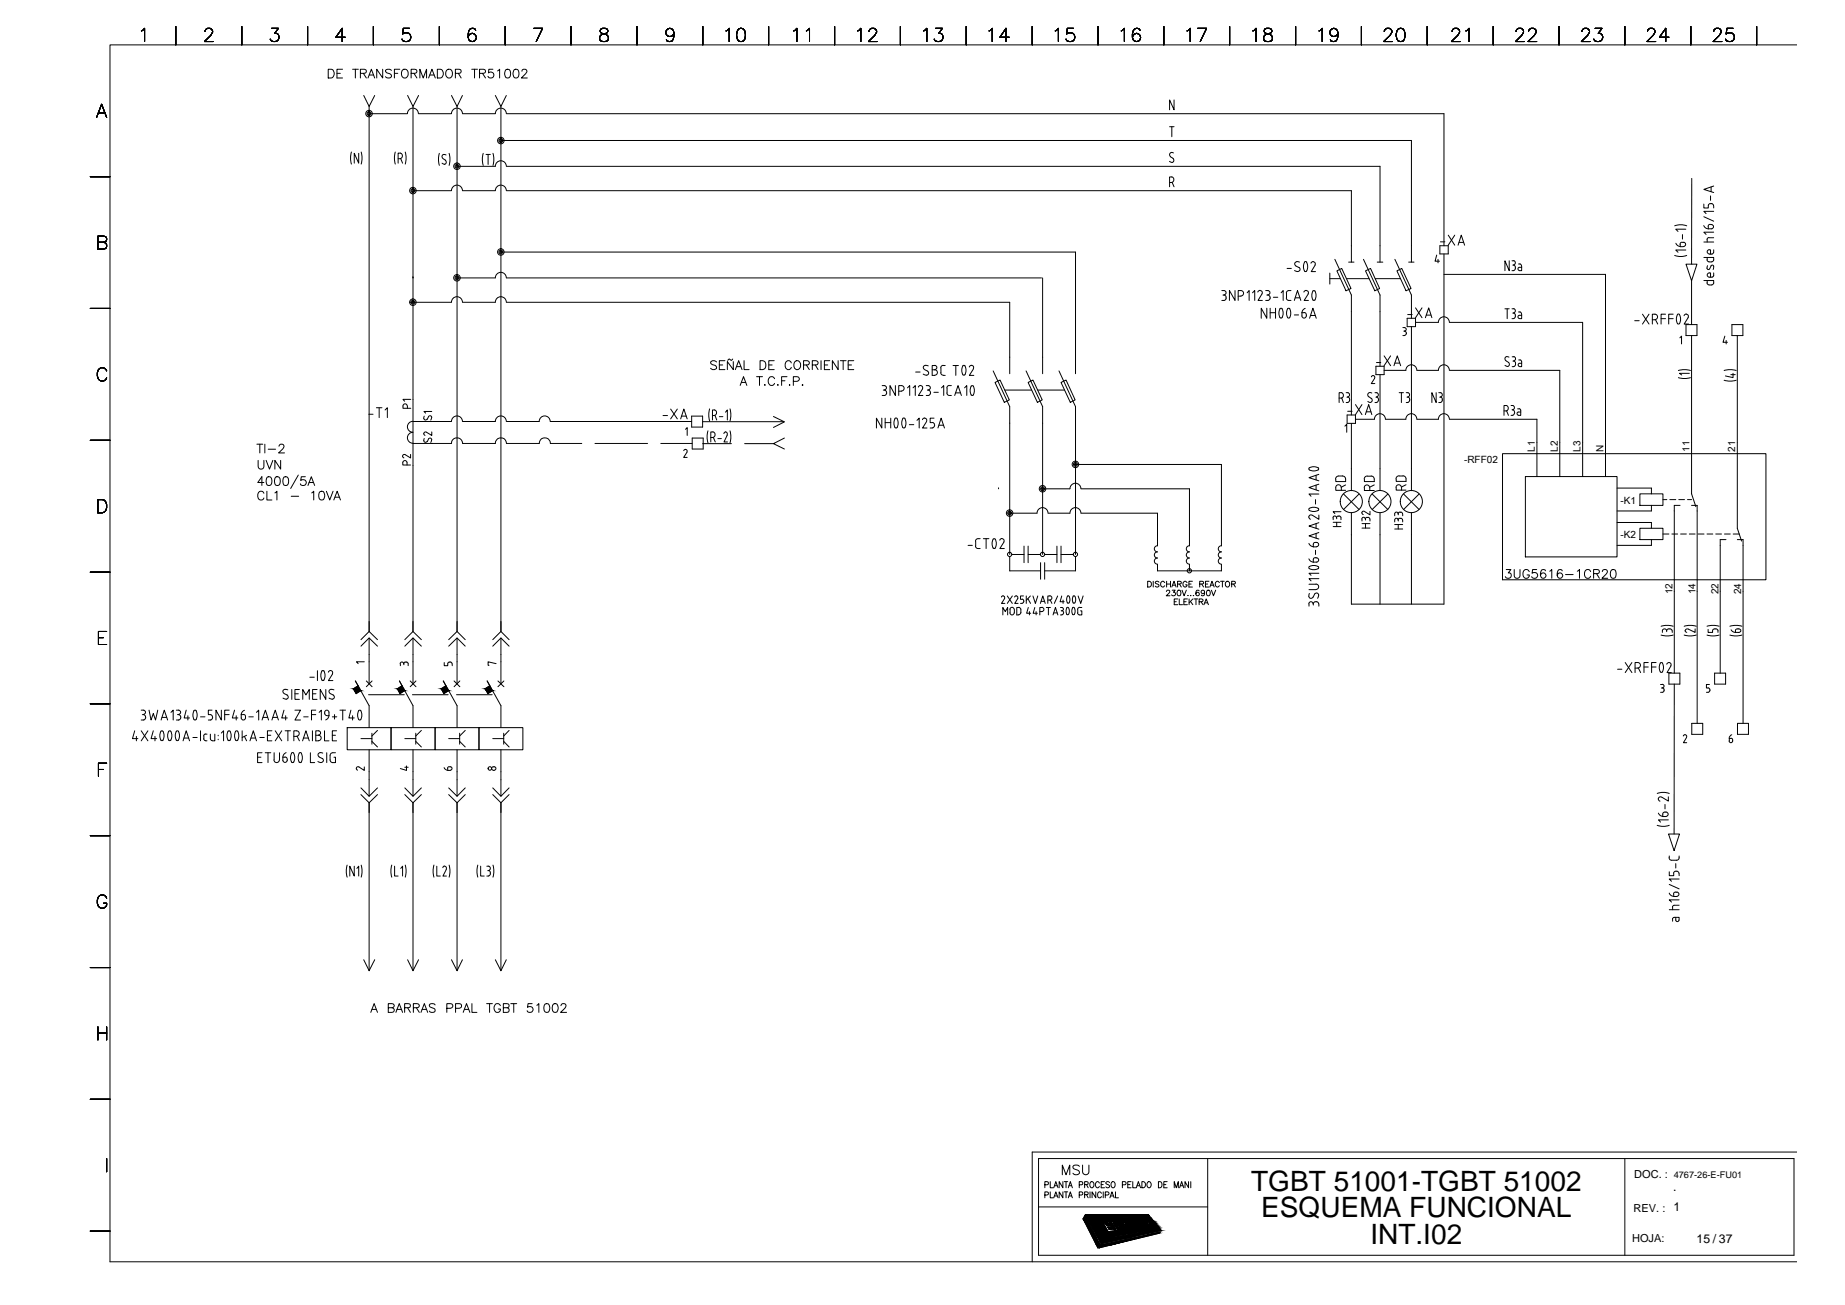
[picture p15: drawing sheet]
<svg xmlns="http://www.w3.org/2000/svg" width="420mm" height="297mm" viewBox="0 0 420 297" stroke-linecap="round" stroke-linejoin="round" font-family="sans-serif">
<defs><g id="words">
<g font-size="6.4">
<text x="284.9" y="271.1">TGBT 51001-TGBT 51002</text>
<text x="287.2" y="277">ESQUEMA FUNCIONAL</text>
<text x="312.1" y="283.1">INT.I02</text>
</g>
<g font-size="2.8">
<text x="381" y="271.2">.</text>
<text x="386.4" y="282.9">15 / 37</text>
</g>
<g font-size="2.5">
<text x="372.1" y="268.2">DOC. :</text>
<text x="372" y="275.8">REV. : 1</text>
<text x="371.7" y="282.8">HOJA:</text>
</g>
<g font-size="2.3">
<text x="333.4" y="105.3">-RFF02</text>
<text x="349.5" y="102.8" transform="rotate(-90 349.5 102.8)">L1</text>
<text x="354.7" y="102.8" transform="rotate(-90 354.7 102.8)">L2</text>
<text x="359.9" y="102.8" transform="rotate(-90 359.9 102.8)">L3</text>
<text x="365.2" y="102.8" transform="rotate(-90 365.2 102.8)">N</text>
<text x="384.8" y="102.8" transform="rotate(-90 384.8 102.8)">11</text>
<text x="395.2" y="102.8" transform="rotate(-90 395.2 102.8)">21</text>
<text x="369" y="114.6">-K1</text>
<text x="369" y="122.4">-K2</text>
<text x="380.9" y="135.2" transform="rotate(-90 380.9 135.2)">12</text>
<text x="386.1" y="135.2" transform="rotate(-90 386.1 135.2)">14</text>
<text x="391.3" y="135.2" transform="rotate(-90 391.3 135.2)">22</text>
<text x="396.5" y="135.2" transform="rotate(-90 396.5 135.2)">24</text>
</g>
<text font-size="2.1" x="381.2" y="268.2">4767-26-E-FU01</text>
</g></defs>
<g fill="none" stroke="#000" stroke-width=".23">
<path d="M32.2 7l.7-.6v3.1M40 6v4.2M46.7 7.2v-.2a.93 .93 0 0 1 1.1-.6 .74 .74 0 0 1 .4 1.2l-.2 .5-1.4 1.4h1.9M55.1 6v4.2M61.8 6.4h1.6l-.8 1.2a.96 .96 0 0 1 .9 1.1 .96 .96 0 0 1-1.2 .8l-.5-.2-.3-.4M70 6v4.2M74.7 15.8h.7a1.06 1.06 0 0 1 .7 1 1.06 1.06 0 0 1-.7 1h-.7zM76.7 16.7h.8M78 15.8h-1.3v2h1.3M78.6 8.5h-2.1l1.4-2.1v3.1M80.3 15.8h1.3M80.9 15.8v2"/>
<path d="M82.1 16.7l1.1-.1 .2-.3-.1-.4-.3-.1h-.9v2M82.7 16.7l.7 1.1M83.8 17.8l.8-2 .7 2M84.1 17.1h.9M85 6v4.2M87.2 15.8v2l-1.4-2v2M89.1 16a.8 .8 0 0 0-1.3 .2l.2 .3 1.1 .5v.5a.87 .87 0 0 1-1.3 0M89.8 16.7h.8M91 15.8h-1.2v2M91.6 16a.92 .92 0 0 1 1.3 .2 .92 .92 0 0 1-.2 1.3 .72 .72 0 0 1-.8 .2 .72 .72 0 0 1-.5-.7zM93.2 6.4h-1.4l-.1 1.4a1.06 1.06 0 0 1 1.6-.1 1.06 1.06 0 0 1-.2 1.6 1.06 1.06 0 0 1-1.5-.4M93.6 16.7l1.1-.1 .2-.3v-.4l-.4-.1h-.9v2"/>
<path d="M94.3 16.7l.6 1.1M95.6 17.8v-2l.8 2 .7-2v2M97.6 17.8l.8-2 .7 2M97.9 17.1h.9M99.6 15.8h.7a1.06 1.06 0 0 1 .7 1 1.06 1.06 0 0 1-.7 1h-.7zM100.1 6v4.2M101.9 15.8a1 1 0 0 1 1.2 .7 1 1 0 0 1-.6 1.3 1.04 1.04 0 0 1-1-.8 1.04 1.04 0 0 1 .4-1.2zM103.7 16.7l1.1-.1 .2-.3-.1-.4-.4-.1h-.8v2M104.4 16.7l.6 1.1M107.4 15.8h1.3M108.1 15.8v2M108.3 6.9a.81 .81 0 0 0-1.3-.3 2.34 2.34 0 0 0 0 2.7 .93 .93 0 0 0 1.4-.4 .93 .93 0 0 0-.6-1.3 .93 .93 0 0 0-1.2 .9"/>
<path d="M109.2 16.7l1.1-.1 .3-.3-.1-.4-.4-.1h-.9v2M109.9 16.7l.7 1.1M112.3 15.8h-1l-.1 .8a.71 .71 0 0 1 1.1 0 .71 .71 0 0 1-.2 1.1 .71 .71 0 0 1-1-.3M113.3 16.1l.5-.3v2M115 6v4.2M115.2 15.8a.69 .69 0 0 1 1 .3 1 1 0 0 1-.7 1.7 1.25 1.25 0 0 1-.3-2zM117.1 15.8a.69 .69 0 0 1 1 .3 1 1 0 0 1-.7 1.7 1.25 1.25 0 0 1-.3-2zM118.9 16.2v-.3l.3-.1 .7 .1a.56 .56 0 0 1-.2 .9l-1 1h1.4M121.6 6.4h2l-1.5 3.1M130 6v4.2M136.8 6.6l-.1 .6a1.67 1.67 0 0 0 1.4 .7 .82 .82 0 0 1 .5 .9 .82 .82 0 0 1-.8 .7l-1-.2a.89 .89 0 0 1-.2-.9 .89 .89 0 0 1 .8-.6l.8-.3 .2-.6a1.07 1.07 0 0 0-1.6-.3zM145.1 6v4.2"/>
<path d="M153.5 7.5a.93 .93 0 0 1-1.2 .8 .93 .93 0 0 1-.5-1.4 .93 .93 0 0 1 1.5 0 2.59 2.59 0 0 1-.2 2.4 .94 .94 0 0 1-1.3-.3M160 6v4.2M165.3 7l.8-.6v3.1M168.2 6.6a.94 .94 0 0 1 1.4 .4 2.57 2.57 0 0 1-.3 2.3 .97 .97 0 0 1-1.4-.4 2.39 2.39 0 0 1 .3-2.3zM175 6v4.2M180.7 7l.8-.6v3.1M183.6 7l.7-.6v3.1M190.1 6v4.2M195.3 7l.7-.6v3.1M197.9 7.2v-.2a.93 .93 0 0 1 1.1-.6 .74 .74 0 0 1 .5 1.2l-.3 .5-1.4 1.4h2M205 6v4.2M210.3 7l.8-.6v3.1"/>
<path d="M213 6.4h1.6l-.8 1.2a.96 .96 0 0 1 1 1.1 .96 .96 0 0 1-1.3 .8l-.6-.3-.1-.3M220 6v4.2M225.2 7l.8-.6v3.1M229.8 8.5h-2.1l1.4-2.1v3.1M235.1 6v4.2M240.3 7l.7-.6v3.1M244.5 6.4h-1.4l-.2 1.4a1.06 1.06 0 0 1 1.6-.1 1.06 1.06 0 0 1-.2 1.6 1.06 1.06 0 0 1-1.5-.4M250 6v4.2M255.3 7l.8-.6v3.1M259.6 6.9a.83 .83 0 0 0-1.3-.3 2.17 2.17 0 0 0 0 2.7 .93 .93 0 0 0 1.4-.4 .93 .93 0 0 0-.7-1.3 .93 .93 0 0 0-1.1 .9M265 6v4.2M270.3 7l.7-.6v3.1"/>
<path d="M272.7 6.4h2.1l-1.5 3.1M280 6v4.2M285.3 7l.7-.6v3.1M288 6.6a.6 .6 0 0 0 .3 1 1.25 1.25 0 0 1 1.5 1.3l-.2 .3a1.23 1.23 0 0 1-1.8-.3 .93 .93 0 0 1 .8-1.1l.9-.3 .1-.6a1.11 1.11 0 0 0-1.6-.3zM295 6v4.2M300.4 7l.7-.6v3.1M304.7 7.5a.93 .93 0 0 1-1.2 .8 .93 .93 0 0 1-.5-1.4 .93 .93 0 0 1 1.5 0 2.45 2.45 0 0 1-.3 2.4 .9 .9 0 0 1-1.2-.3M310 6v4.2M315.2 7.2v-.2a.93 .93 0 0 1 1.2-.6 .74 .74 0 0 1 .4 1.2l-.2 .5-1.5 1.4h2M318.4 6.6a.91 .91 0 0 1 1.4 .4 2.39 2.39 0 0 1-.2 2.3 1.02 1.02 0 0 1-1.5-.4 2.26 2.26 0 0 1 .3-2.3zM325 6v4.2M330.7 7.2l.2-.6 .9-.2a.74 .74 0 0 1 .5 1.2l-1.8 1.9h2.1"/>
<path d="M333.8 7l.7-.6v3.1M340 6v4.2M345.3 7.2l.1-.5 .4-.3h.6a.74 .74 0 0 1 .4 1.2l-1.7 1.9h2M348.1 7.2v-.2a.93 .93 0 0 1 1.1-.6 .73 .73 0 0 1 .5 1.2l-1.7 1.9h2M355 6v4.2M360.2 7.2v-.2a.93 .93 0 0 1 1.2-.6 .74 .74 0 0 1 .4 1.2l-.2 .5-1.5 1.4h2M363.2 6.4h1.6l-.8 1.2a.97 .97 0 0 1 1 1.1 .97 .97 0 0 1-1.3 .8l-.5-.2-.2-.4M370 6v4.2M375.2 7.2l.1-.5 .4-.3h.6a.74 .74 0 0 1 .5 1.2l-1.7 1.9h1.9M380.1 8.5h-2.2l1.4-2.1v3.1M385 6v4.2M390.3 7.2l.1-.5 .4-.3h.6a.74 .74 0 0 1 .4 1.2l-1.7 1.9h2"/>
<path d="M394.7 6.4h-1.4l-.2 1.4a1.06 1.06 0 0 1 1.6-.1 1.06 1.06 0 0 1-.2 1.6 1.06 1.06 0 0 1-1.5-.4M400 6v4.2M409.2 10.2h-384.2v277h384.2M22 26.7l1.1-3 1.2 3M22.4 25.7h1.5M80 34.6l-.2 1.4 .2 1.3M81.7 34.9v2.2l-1-2.2v2.2M82.3 34.6l.2 1.4-.2 1.3M82.8 21.7l1.3 2.5 1.2-2.5M84.1 24.2v119.5M84.1 25.9h8.7M90 34.6l-.2 1.4 .2 1.3"/>
<path d="M90.7 36.1h.5M91.2 36.1a.63 .63 0 0 0 .4-.6 .63 .63 0 0 0-.4-.6h-.5v2.2M91.3 36.1l.4 1M92.3 34.6l.2 1.4-.2 1.3M92.8 21.7l1.3 2.5 1.2-2.5M94.1 24.2v119.5M95.3 25.9a1.25 1.25 0 0 0-1.3-1.3 1.25 1.25 0 0 0-1.2 1.3M95.3 25.9h7.5M100.1 34.9l-.2 1.4 .2 1.3M100.7 37.1l.6 .3M100.9 36.1l.6 .4M101.4 36.5l.2 .5-.4 .4"/>
<path d="M101.6 35.3a.53 .53 0 0 0-.8 0 .53 .53 0 0 0 .1 .8M102.3 34.9l.2 1.4-.2 1.3M102.8 21.7l1.3 2.5 1.2-2.5M104.1 24.2v119.5M105.3 25.9a1.25 1.25 0 0 0-1.2-1.3 1.25 1.25 0 0 0-1.3 1.3M105.4 25.9h7.4M110 34.9l-.2 1.4 .2 1.3M110.7 35.2h1M111.2 35.2v2.2M112.3 34.9l.2 1.4-.2 1.3M112.8 21.7l1.3 2.5 1.2-2.5M114.1 24.2v119.5"/>
<path d="M114.1 32h207.3v27.7M115.3 37.8a1.25 1.25 0 0 0-1.2-1.2 1.25 1.25 0 0 0-1.3 1.2l-8.7 .1M115.3 25.9a1.25 1.25 0 0 0-1.2-1.3 1.25 1.25 0 0 0-1.3 1.3M115.3 37.9h199v21.8M115.3 25.9h213.5v30M266.3 28.8h1.1M266.6 35.7l.5 .4a.53 .53 0 0 1 0 .8 .53 .53 0 0 1-.8-.2M266.7 34.7l.5 .1M266.7 34.7l-.3 .4 .2 .5M266.9 28.8v2.3M267.4 22.7v2.3l-1.1-2.3v2.3M20.6 40.2h4.4"/>
<path d="M22.3 55.1l1.7-.1a.74 .74 0 0 0 0-1.1l-1.7-.2v3l1.7-.1a.86 .86 0 0 0 0-1.3l-.4-.2M105.3 43.4a1.25 1.25 0 0 0-1.2-1.3 1.25 1.25 0 0 0-1.3 1.3h-8.7M114.1 57.4h130.8v27.7M115.3 43.4a1.25 1.25 0 0 0-1.2-1.3 1.25 1.25 0 0 0-1.3 1.3h-7.4M115.3 43.4h192.4v16.3M266.3 41.5h.6M266.8 41.5a.63 .63 0 0 0 .5-.6 .63 .63 0 0 0-.4-.6h-.6v2.2M266.9 41.5l.5 1M295.9 59.7a.59 .59 0 0 0-.8 0 .59 .59 0 0 0 0 .8M297.1 59.7l-.3 1.2a.74 .74 0 0 0 .5 .9l.3-.1M297.6 59.7l.2 .8-.2 1.2M297.6 59.7l-.3-.2-.2 .2"/>
<path d="M298.5 59.9a.51 .51 0 0 1 .7-.3 .51 .51 0 0 1 .3 .7M304 59l3.7 8.2v27.3M307.1 59.7h1.2M310.5 59l3.8 8.2v16.2M313.6 59.7h1.3M317.7 59l3.7 8.2v5.2M320.8 59.7h1.2M327.2 58.1l-.4 1.4h1M327.5 59v.8M327.9 55.9h1.9v1.9h-1.9zM328 55h1M328.8 57.8v79.7h-21.1v-20.8"/>
<path d="M329.8 53.5l1.5 2.3M331.3 53.5l-1.5 2.3M332 55.8l.8-2.3 .7 2.3M332.3 55.2h1M343.7 59.4v2.2l-1-2.2v2.2M344.3 59.4h.4M344.7 59.3a.5 .5 0 0 1 .4 .5 .5 .5 0 0 1-.4 .5M381.4 58.1l1.3 .3 1.4-.3M381.4 51.4l1.3-.2 1.4 .2M381.6 55.4a1.12 1.12 0 0 0 1 .7M382.6 55.6v.5h.8M383.1 55.1a.44 .44 0 0 0-.5 .5"/>
<path d="M383.1 55.2h.3M383.1 53.4v1M383.4 55.1a.49 .49 0 0 1 .5 .5 .49 .49 0 0 1-.5 .5M383.9 56.9h-2.3l.5 .5M383.9 52.2h-2.3l.5 .5M385.3 40.6l-.1 19.5M388 51.3a1.12 1.12 0 0 0 1 .8M388 58.6h2.3l-.1 .8-.4 .2M388 46.5v.8h1v-.5M388 55.1h2.3M388 49.3l2.3 1M388.7 59.1l.1 .3 .4 .2"/>
<path d="M388.8 54.5v.6M388.8 58.6v.6M389 51.6v.5h.7M389.2 54.1l-.4 .2-.1 .2M389.2 59.6h.6M389.2 54.1h1.1M389.3 56.8a.49 .49 0 0 0-.5 .5 .49 .49 0 0 0 .5 .5M389.3 56.9h.2v.9M389.3 57.8h.6M389.5 51.1a.44 .44 0 0 0-.5 .5M389.5 51.1h.2M389.5 44.6v1"/>
<path d="M389.7 42.6v1M389.7 51.1a.49 .49 0 0 1 .5 .5 .49 .49 0 0 1-.5 .5M389.7 46.3l.4 .3 .1 .2M389.7 46.4a.5 .5 0 0 0-.7 .4M390.2 57.4l-.3 .4M390.3 52.8h-2.3l.5 .6M390.3 48.1h-2.3l.5 .5M390.3 42.3l-2.3 .8 2.3 .7M390.3 46.8v.5M390.3 56.9v.6M20.6 70.2h4.4M93.3 68.8h9.5"/>
<path d="M94.1 63.3h.1M105.3 68.8a1.25 1.25 0 0 0-1.2-1.3 1.25 1.25 0 0 0-1.3 1.3M105.4 68.8h7.4M115.3 63.2a1.25 1.25 0 0 0-1.2-1.2 1.25 1.25 0 0 0-1.3 1.2l-8.7 .1M115.3 68.8a1.25 1.25 0 0 0-1.2-1.3 1.25 1.25 0 0 0-1.3 1.3M115.3 68.8h114.6v16.3M115.3 63.3h121.9M237.4 63.3v21.8M278.2 66.1h.5a.49 .49 0 0 1 .5 .5 .49 .49 0 0 1-.5 .5M278.5 67.2a.62 .62 0 0 1 .7 .5 .62 .62 0 0 1-.5 .7h-.5M281.2 66.1v2.3l-1.2-2.3v2.3M282 67.4h.6"/>
<path d="M282.6 66.1a.61 .61 0 0 1 .6 .7 .61 .61 0 0 1-.6 .6M282.6 66.1h-.6v2.3M284 66.6l.5-.5v2.3M285.2 66.6l.5-.5v2.3M286.9 66.1l-.5 .4M287 66.1l.3 .2 .2 .4-1 1.7h1M288.2 66.1h.5M288.2 68.4h.5M288.5 70.2v2.2l-1.3-2.2v2.2M288.5 67.2h.2M288.7 66.1a.49 .49 0 0 1 .5 .5 .49 .49 0 0 1-.5 .5M288.7 67.2l.4 .2 .1 .2"/>
<path d="M289.2 67.9l-.2 .4-.3 .1M289.2 67.7v.2M289.2 70.2v2.2M289.2 71.2h1.3M290 67.7h1M290.5 70.2v2.2M291.7 66.6l.5-.5v2.3M292 70.3l.2 .8-.2 1.2M292 70.3l-.3-.1a1.53 1.53 0 0 0 0 2.2l.3-.1M292.9 67.8l.1 .3 .5 .3M293 66.7v1.1M293.1 61.1h1"/>
<path d="M293.3 70.2h.2a1.53 1.53 0 0 1 0 2.2 1.66 1.66 0 0 1-.2-2.2zM293.5 66.1l-.5 .3-.1 .3M293.5 66.1h.5M293.5 68.4h.5M294.8 68.4l.7-2.3 .7 2.3M294.8 71.7h.9M294.8 61.6l.8 .2M295 67.8h1M295.1 60.6l.7 .3M295.8 60.9a.49 .49 0 0 1 .3 .5 .49 .49 0 0 1-.5 .4M296.5 71.9a.49 .49 0 0 0 .5 .5 .49 .49 0 0 0 .5-.5M296.5 71.2h.5"/>
<path d="M296.5 71.2v.7M297 71.1a.44 .44 0 0 1 .5 .5M297.2 70.2a1.12 1.12 0 0 0-.7 1M297.4 66.1l-.5 .4M297.5 66.1l.4 .3v.5M297.5 71.7v.2M297.9 66.9l-.9 1.5h1M298.2 72.4l.8-2.2 .7 2.2M298.4 71.8h1.1M299 66.3l.2-.2a1.53 1.53 0 0 1 0 2.3l-.2-.1M299 66.3l-.3 .8 .3 1.2M299.5 60.3l-.9 1.5h1"/>
<path d="M302.8 63.4h2.4M302.8 62.2v2.5M304.4 61.7l1.1-.6 2.2 4.6-1.2 .5zM306.6 63.4h5.2M311 61.7l1.1-.6 2.1 4.6-1.1 .5zM313.2 63.4h5.7M318.1 61.7l1.1-.6 2.1 4.6-1.1 .5zM319.5 74.6h.3a.4 .4 0 0 1 .4 .4 .4 .4 0 0 1-.4 .4M319.5 76.4h.4M319.7 75.4h.2M319.8 75.4l.4 .4M320.2 75.9l-.4 .4"/>
<path d="M320.3 75.8v.2M320.4 72.4h2v2h-2zM320.6 71.6h1M321.4 74.4v37.3M322.4 73.4h5.2M322.4 70.1l1.4 2.2M323.8 70.1l-1.4 2.2M324.6 72.3l.8-2.2 .7 2.2M324.8 71.7h1.1M328.8 62.5h36.8v46M330.1 73.4a1.25 1.25 0 0 0-1.3-1.3 1.25 1.25 0 0 0-1.2 1.3M330.1 73.4h30.3v35.1"/>
<path d="M342.7 70.3h1M343.2 70.3v2.2M344.3 70.3h.4M344.3 72.5h.4M344.3 61.6h.4M344.5 71.3h.2M344.5 60.3h.2M344.7 70.2a.5 .5 0 0 1 .4 .5 .5 .5 0 0 1-.4 .5M344.7 71.3l.3 .2 .1 .2M344.7 60.3l.3 .3 .1 .2M345.1 71.8a.55 .55 0 0 1-.4 .7M345.1 60.8a.55 .55 0 0 1-.4 .8"/>
<path d="M345.8 71l.5 .1 .2 .4M345.8 60.1h.5l.2 .4M346 71.8l-.3 .3 .3 .4M346 60.8l-.3 .4 .3 .4M346 71.8h.5M346 60.8h.5M346.5 71.5v1h-.5M346.5 60.6v1h-.5M372.3 73h1M374 71.5l1.5 2.3M375.5 71.5l-1.5 2.3M376.3 72.8h.6"/>
<path d="M376.9 71.5a.61 .61 0 0 1 .6 .6 .61 .61 0 0 1-.6 .6M376.9 71.5h-.6v2.3M377 72.8l.5 1M378.3 72.5h1M379.3 71.5h-1v2.3M380 72.5h1M381 71.5h-1v2.3M382 71.6l.2-.1a1.58 1.58 0 0 1 0 2.3l-.2-.2M382 71.6l-.2 .8 .2 1.2M382.6 76.9l.3-.4v1.8M383.9 60.1h2.5l-1.2 3.8zM383.9 73.9h2.5v2.5h-2.5z"/>
<path d="M384 71.5l.4 .3v.5M384 71.5l-.5 .4M384.5 72.3l-1 1.5h1M385.2 63.9v10M385.2 76.4v36l1 2.9M388 63.9h2.3l-.1 .7a1.05 1.05 0 0 1-1.4 0l-.1-.2M388.8 63.9v.5M388.9 60.5a.46 .46 0 0 0-.2 .5 .46 .46 0 0 0 .5 .3l.5-.9 .3-.1 .3 .4-.2 .6M389.3 62.1a.49 .49 0 0 0-.5 .5 .49 .49 0 0 0 .5 .5M389.3 62.1h.2v1M389.3 63.1h.6M390.3 62.1l-.1 .8-.3 .1"/>
<path d="M392.8 76.5l-.4 1.4h1M393.1 77.5v.8M394.4 73.9h2.5v2.5h-2.5zM395.6 76.4v43.8l1 3M24.3 84.4a1.09 1.09 0 0 0-1.3-.7 1.09 1.09 0 0 0-.8 1.2 1.3 1.3 0 0 0 .2 1.4 1.3 1.3 0 0 0 1.5 .3l.4-.6M84 94.3h.9M85.7 92.8h1.3M86.3 92.8v2.3M87.7 93.3l.5-.5v2.3M92.7 92.4a.49 .49 0 0 0-.5-.5 .49 .49 0 0 0-.4 .5v.5h1.7M92.8 92.4v.5M93.5 90.9h-1.7l.3 .4"/>
<path d="M94 95.9a1.25 1.25 0 0 0-1.2 1.2 1.25 1.25 0 0 0 1.2 1.3 1.25 1.25 0 0 0-1.2 1.2 1.25 1.25 0 0 0 1.2 1.3M96.5 95.2l.3 .4 .5-.2M96.6 99.8l-.1 .5M96.6 94.7l-.1 .5M97.6 100l-.3 .5M97.6 94.9l-.3 .5M97.6 99.9l.4-.2 .3 .4M97.6 94.8l.4-.2 .3 .4M98.3 95l-.2 .6M98.3 98.3v.8l-1.2-.7a.4 .4 0 0 0-.6 .2 .4 .4 0 0 0 .3 .5M98.3 93.7h-1.8l.4 .3M105.3 95.9a1.25 1.25 0 0 0-1.2-1.2 1.25 1.25 0 0 0-1.3 1.2h-8.7"/>
<path d="M115.3 95.9a1.25 1.25 0 0 0-1.2-1.2 1.25 1.25 0 0 0-1.3 1.2h-7.4M115.3 95.9h7.5a1.25 1.25 0 0 1 1.2-1.2 1.25 1.25 0 0 1 1.3 1.2h32.2M151 94.6h1M152.7 93.1l1.5 2.2M154.2 93.1l-1.5 2.2M155 95.3l.7-2.2 .8 2.2M155.2 94.7h1.1M156.1 97.7l.4-.4v1.8M157.5 94.7h2.5v2.5h-2.5zM157.6 99.7h2.5v2.5h-2.5zM160 96h18.5M161.2 98.1l-.2 1.3 .2 1.4"/>
<path d="M161.6 93.1l-.2 1.3 .2 1.4M161.9 99.6h.5M162.2 94.6l.5-.1a.63 .63 0 0 0 .5-.6 .63 .63 0 0 0-.5-.6h-.5v2.3M162.4 99.5a.63 .63 0 0 0 .4-.6 .63 .63 0 0 0-.4-.6h-.5v2.3M162.5 99.6l.4 1M162.8 94.6l.4 1M163.2 82.4a.75 .75 0 0 0-.8-.3 .75 .75 0 0 0-.6 .5l.4 .4 .8 .2 .2 .6a.89 .89 0 0 1-1.4 0M163.5 99.8h.8M163.8 83.1h.8M163.8 94.8h.8M164.8 98.7a.43 .43 0 0 1 .7-.3 .43 .43 0 0 1 .1 .7M165.1 82.1h-1.3v2h1.3"/>
<path d="M165.2 93.8l.4-.5v2.3M165.6 99.1l-.7 1.5h.8M166.2 93.1l.2 1.3-.2 1.4M166.2 98.1l.2 1.3-.2 1.4M166.9 81.7l-.3 .3-.5-.3-.4 .3M167 82.3v1.8l-1.4-1.8v1.8M167.5 84.1l.7-2 .8 2M167.8 83.5h.9M168.6 87.7l.7-2 .8 2M168.9 87.1h.9M169.4 82.1v2h1.2M172.3 85.7h1.3"/>
<path d="M173 85.7v2M173.1 82.1a1.07 1.07 0 0 1 1.3 .7 1.07 1.07 0 0 1-.7 1.3h-.6zM174.1 87.6h.2zM175.1 83.1h.7M176.1 94.8l2.5 1.2-2.5 1.3M176.3 82.1h-1.2v2h1.2M176.4 86.2a.74 .74 0 0 0-.9-.5 .74 .74 0 0 0-.6 .8 .83 .83 0 0 0 .3 1.1 .83 .83 0 0 0 1.1-.2l.1-.1M177.2 87.6v.1zM178 86.7h.8M178.6 99.7l-2.5 1.3 2.5 1.2M179.2 85.7h-1.2v2M179.7 87.6h.2z"/>
<path d="M180.2 82.6a.71 .71 0 0 0-.8-.5 .71 .71 0 0 0-.6 .8v.5a.71 .71 0 0 0 .6 .7 .71 .71 0 0 0 .8-.5M180.7 86.8h.8a.55 .55 0 0 0 .4-.9l-.4-.2h-.8v2M181 82.4a.75 .75 0 0 1 .8-.3 .75 .75 0 0 1 .5 .8v.5a.76 .76 0 0 1-.7 .7 .76 .76 0 0 1-.8-.7zM182.7 87.6h.2zM183 83.1l1.1-.1 .2-.3-.1-.4-.4-.2h-.8v2M183.6 83.1l.7 1M185 83.1l1.1-.1 .2-.3-.1-.4-.4-.2h-.8v2M185.7 83.1l.6 1M187 82.1v2M187.7 83.1h.8M189 82.1h-1.3v2h1.3M190.9 82.1v2l-1.3-2v2"/>
<path d="M191.4 82.1h1.3M192 82.1v2M193.2 83.1h.7M194.4 82.1h-1.2v2h1.2M200.8 95.2v2.2l-1.2-2.2v2.2M200.9 87.8h.5M200.9 90h.5M201.2 88.8h.2M201.4 87.8a.49 .49 0 0 1 .5 .5 .49 .49 0 0 1-.5 .4M201.4 88.8l.4 .2 .1 .3M201.6 95.2v2.2M201.6 96.2h1.2"/>
<path d="M201.9 89.5l-.3 .4-.2 .1M201.9 89.3v.2M202.8 95.2v2.2M203.8 95.3l-.2 1.2a.74 .74 0 0 0 .5 .9l.2-.1M203.9 87.8v2.2l-1.2-2.2v2.2M204.3 95.3l.2 .8-.2 1.2M204.3 95.3l-.2-.2-.3 .2M204.7 89h.6M205.3 89a.61 .61 0 0 0 .6-.6 .61 .61 0 0 0-.6-.6h-.6v2.2M205.6 95.3l-.2 1.2a.74 .74 0 0 0 .4 .9l.3-.1 .2-.8-.2-1.2M206.1 95.3l-.3-.2-.2 .2M206.7 88.3l.5-.5v2.2"/>
<path d="M207.1 96.7h1M207.9 88.3l.5-.5v2.2M208.5 84.7h1M208.8 95.7l.5-.5v2.2M209.6 87.8l.4 .1 .1 .5-.9 1.6h1M209.6 87.7l-.5 .4M210.6 84.1l.6 .4a.51 .51 0 0 1 .2 .7 .51 .51 0 0 1-.7 .2l-.5-.2M210.6 95.2l.3 .1 .2 .5-1 1.6h1M210.6 95.1l-.5 .4M210.9 87.8h.5a.49 .49 0 0 1 .5 .5 .49 .49 0 0 1-.5 .4M211.2 88.8a.53 .53 0 0 1 .7 .5M211.4 83.3a.62 .62 0 0 0-.8-.1 .62 .62 0 0 0-.2 .7l.1 .2"/>
<path d="M211.8 97.4h.5M211.9 89.5l-.3 .4-.7 .1M211.9 89.3v.2M212.3 84.2h.6M212.3 96.2l.4 .2 .1 .2M212.7 89.3h1M212.7 95.2h-.9v1h.5M212.8 96.7a.61 .61 0 0 1-.5 .7M212.9 84.2a.61 .61 0 0 1 .6 .6 .61 .61 0 0 1-.6 .6M212.9 84.1a.49 .49 0 0 0 .4-.5 .49 .49 0 0 0-.4-.4h-.6v2.2h.6M213.6 97.4l.7-2.2 .8 2.2M213.8 96.8h1.1"/>
<path d="M214.2 84.8l.1 .3 .5 .3M214.3 83.7v1.2M214.4 88.3l.5-.5v2.2M214.8 85.4h.5M215.3 83.2h-.8l-.3 .5M216.2 87.7l-.3 .1a1.93 1.93 0 0 0 0 2.1l.7 .1M216.2 87.8h.4M217 83.2h1.3M217.4 90l.8-2.2 .7 2.2M217.6 89.4h1.1M217.7 83.2v2.2M219.4 83.2h.1a1.53 1.53 0 0 1 0 2.2 1.66 1.66 0 0 1-.1-2.2z"/>
<path d="M219.7 88.3l.5-.5v2.2M220.7 83.5a.5 .5 0 0 1 .7-.3 .5 .5 0 0 1 .3 .7M221.6 87.9l.3 .8-.3 1.2M221.7 87.9l-.3-.1a1.53 1.53 0 0 0 0 2.2l.3-.1M221.7 84l-.9 1.4h1M226.2 84.4l3.7 8.2v33.6M226.6 87.1l1.1-.6 2.2 4.5-1.2 .6zM228.8 88.8h6.1M233.7 84.4l3.7 8.2v33.6M234.1 87.1l1.1-.6 2.1 4.5-1.1 .6zM236.3 88.8h6.1M241.2 84.4l3.7 8.2v33.6"/>
<path d="M241.6 87.1l1.2-.6 2 4.5-1.1 .6zM305 90.6h.4a.63 .63 0 0 0 .5-.6 .63 .63 0 0 0-.4-.6h-.5v2.2M305.5 90.6l.4 1M306.3 97l.4-.4v1.8M306.6 89.4h.3a.5 .5 0 0 1 .4 .5 .5 .5 0 0 1-.4 .5l.4 .2v.2M306.7 90.4h.2M306.8 94.5h1.9v1.9h-1.9zM306.9 93.6h1M307.3 91.1l-.2 .4-.5 .1M307.4 90.9v.2M307.7 96.4v15.3M308.7 92.1l1.5 2.3"/>
<path d="M310.2 92.1l-1.5 2.3M310.9 94.4l.8-2.3 .7 2.3M311.1 93.7h1.1M311.9 89.4l-.3 .2-.1 .4 .8 .7M311.9 89.3l.5 .2M312.3 90.7a.54 .54 0 0 1 0 .8 .54 .54 0 0 1-.8-.1M312.3 85.8a.4 .4 0 0 1 .5-.3 .4 .4 0 0 1 .2 .6M313 86.1l-.7 1.2h.8M313.1 89.4h.4M313.1 91.6h.4M313.3 90.4h.2M313.3 83.4h1.9v1.9h-1.9z"/>
<path d="M313.5 82.5h.9M313.5 89.4a.5 .5 0 0 1 .4 .5 .5 .5 0 0 1-.4 .5l.3 .2 .1 .2M313.9 91.1l-.2 .4-.2 .1M313.9 90.9v.2M314.3 85.3v26.4M315.2 84.3h5M315.2 81l1.5 2.2M316.7 81l-1.5 2.2M317.4 83.2l.8-2.2 .8 2.2M317.7 82.6h1M318.6 89.4h1M319.1 89.4v2.2"/>
<path d="M320.2 89.4h.4M320.2 91.6h.4M320.4 90.4h.2M320.6 89.4a.5 .5 0 0 1 .4 .5 .5 .5 0 0 1-.4 .5l.3 .2 .1 .2M321 91.1l-.2 .4-.2 .1M321 90.9v.2M322.7 95.4a1.25 1.25 0 0 0-1.3-1.2 1.25 1.25 0 0 0-1.2 1.2h-4.7a1.25 1.25 0 0 0-1.3-1.2 1.25 1.25 0 0 0-1.2 1.2h-4.3M322.7 84.3a1.25 1.25 0 0 0-1.3-1.3 1.25 1.25 0 0 0-1.2 1.3M322.7 84.3h4.9M327.1 89.4v2.2l-1-2.2v2.2M327.6 89.4h.4a.5 .5 0 0 1 .5 .5 .5 .5 0 0 1-.5 .5 .66 .66 0 0 1 .5 .6 .66 .66 0 0 1-.5 .6h-.4M327.9 90.4h.2"/>
<path d="M330.1 95.4a1.25 1.25 0 0 0-1.3-1.2 1.25 1.25 0 0 0-1.2 1.2h-4.9M330.1 84.3a1.25 1.25 0 0 0-1.3-1.3 1.25 1.25 0 0 0-1.2 1.3M330.1 95.4h19.9v13.1M330.1 84.3h25.1v24.2M342.5 93.5h.5a.63 .63 0 0 0 .5-.6 .63 .63 0 0 0-.5-.6h-.5v2.2M342.7 83.2l.6 .2M343 82.1l.7 .7-.1 .4-.3 .2M343.1 93.5l.4 1M343.6 81.3a.53 .53 0 0 0-.8 0 .53 .53 0 0 0 .1 .8M344.1 92.3h.4a.5 .5 0 0 1 .4 .5 .5 .5 0 0 1-.4 .5M344.1 94.5h.4M344.3 93.3h.2"/>
<path d="M344.4 81.2h.3a.5 .5 0 0 1 .4 .5 .5 .5 0 0 1-.4 .4M344.4 83.5h.3M344.5 93.3a.63 .63 0 0 1 .4 .7M344.5 82.2a.63 .63 0 0 1 .6 .5 .63 .63 0 0 1-.4 .7M344.9 94l-.2 .4-.2 .1M345.6 93.1h.4M345.8 81.9h.4M346 93l.3 .2v1.3h-.5M346.2 81.9l.3 .2v1.4h-.4M346.3 93.8h-.5l-.3 .2v.3l.3 .2M346.5 82.7l-.7 .2v.3l.2 .2M382.2 86l1.4 .2 1.4-.2"/>
<path d="M382.2 84.3l1.4-.2 1.4 .2M384.7 85h-2.2l.5 .4M392.6 86.6l1.4 .2 1.4-.2M392.6 84.3l1.4-.2 1.4 .2M394.2 85.3h1M394.7 85v1l-1.8-.4M20.6 100.2h4.4M22.3 113.7h1a1.62 1.62 0 0 1 1 1.5 1.62 1.62 0 0 1-1 1.5h-1zM58.5 101.1h1.3M58.8 104.8v1.4a.66 .66 0 0 0 .6 .6 .66 .66 0 0 0 .7-.6v-1.4M59.2 101.1v2M60.1 109.8h-1.4l.9-1.3v2"/>
<path d="M60.1 112.3a.72 .72 0 0 0-.8-.5 .72 .72 0 0 0-.6 .8 .83 .83 0 0 0 .2 1 .83 .83 0 0 0 1.1 0l.1-.3M60.3 101.1v2M60.6 104.8l.8 2 .7-2M60.8 111.8v2h1.1M60.9 108.6a.68 .68 0 0 1 .9 .3 1 1 0 0 1-.6 1.6 1.08 1.08 0 0 1-.5-1.6zM61.1 102.2h1.7M62.6 112.2l.5-.4v2M62.8 108.6a.68 .68 0 0 1 .9 .3 1 1 0 0 1-.6 1.6 1.08 1.08 0 0 1-.5-1.6zM63.5 101.6l.2-.4 .6-.1 .3 .2 .1 .4-.3 .5-1 .9h1.4M63.9 104.8v2l-1.3-2v2M64.7 108.6a.68 .68 0 0 1 .9 .3 1 1 0 0 1-.6 1.6 1.08 1.08 0 0 1-.5-1.6zM66.3 113h1.7"/>
<path d="M67.9 108.1l-1.7 3.1M69.5 108.5h-.9l-.1 .9a.72 .72 0 0 1 1.1-.1 .72 .72 0 0 1-.1 1.1 .72 .72 0 0 1-1.1-.3M70.1 110.5l.8-2 .8 2M70.4 109.8h1M71 112.2l.4-.4v2M72.9 111.9a.64 .64 0 0 1 .9 .3 1.01 1.01 0 0 1-.6 1.6 1.25 1.25 0 0 1-.3-1.9zM74.3 111.8l.8 2 .7-2M76 113.8l.8-2 .7 2M76.3 113.2h.9M92.7 105.8v-.5a.49 .49 0 0 0-.5-.5 .49 .49 0 0 0-.5 .5v.5h1.8M93.5 103.4v.8l-1.2-.7a.4 .4 0 0 0-.6 .2 .4 .4 0 0 0 .3 .5M94.1 100.9h8.7a1.27 1.27 0 0 1 1.3-1.2 1.27 1.27 0 0 1 1.3 1.2h7.4a1.27 1.27 0 0 1 1.3-1.2 1.27 1.27 0 0 1 1.2 1.2h7.5a1.27 1.27 0 0 1 1.3-1.2 1.27 1.27 0 0 1 1.2 1.2h7.2"/>
<path d="M96.5 100.3l.3 .4 .5-.2M98.3 100.1l-.2 .6M135.5 100.9h12M150.5 100.9h7.1M155.7 102.6a.4 .4 0 0 1 .6-.3 .4 .4 0 0 1 .1 .6l-.7 1.2h.8M160 101h6.6M169.6 101h6.5M227.4 111.3h.1M229.9 116.8h6.3M237.4 111.3l6.3-.1a1.25 1.25 0 0 1 1.2-1.2 1.25 1.25 0 0 1 1.3 1.2l24.7 .1v13M238.7 116.8a1.25 1.25 0 0 0-1.3-1.3 1.25 1.25 0 0 0-1.2 1.3M238.7 116.8h5"/>
<path d="M244.9 105.7h33.3v18.6M246.2 116.8a1.25 1.25 0 0 0-1.3-1.3 1.25 1.25 0 0 0-1.2 1.3M246.2 116.8h17.4v7.5M298.1 115.8a1.66 1.66 0 0 1 2.2 .1 1.53 1.53 0 0 1-2.2 0zM298.1 106.6a1.66 1.66 0 0 1 2.2 .1 1.53 1.53 0 0 1-2.2 0zM298.8 117.3a.5 .5 0 0 0-.7 .2 .5 .5 0 0 0 .3 .7M299.6 113.7v1M299.7 108.2v1M299.7 110.4v1.1M299.7 119.2v1M300.3 119l-2.2 .7 2.2 .8M300.3 117.2v1l-1.4-.9"/>
<path d="M300.3 112.5h-2.2l.5 .5M300.3 110.2l-2.2 .8 2.2 .7M300.3 108l-2.2 .7 2.2 .7M303.6 119.9h1.8M303.6 118.9h1.8M303.6 117.9v.4M304.2 109.1v.5h2.2v-.5M304.4 117.9v.2M304.4 118.9v1M304.8 117.4l-.4 .4a.4 .4 0 0 0-.4-.4 .4 .4 0 0 0-.4 .4M304.8 117.5h.2M305 117.4l.3 .2 .1 .7"/>
<path d="M305.4 116.5h-1.8l.4 .4M305.5 111.6l-.1-.7a.61 .61 0 0 0-.6-.6 .61 .61 0 0 0-.6 .7v.6h2.2M305.7 108.3a.7 .7 0 0 1 .7 .7M305.8 108.3h-1a.7 .7 0 0 0-.6 .7M306 112.5l3.5 3.5M306.4 110.4l-.9 .5M309.5 112.5l-3.5 3.5M310.2 119.2h1.8M310.2 118.2v.4M310.2 116.7l.3 .4M310.7 111a.61 .61 0 0 1 .6-.6 .61 .61 0 0 1 .6 .6M310.7 111v.6h2.3"/>
<path d="M310.7 109.1v.5h2.3v-.5M311 118.2v.2M311 119.2v1M311.3 117.7l-.4 .4a.4 .4 0 0 0-.4-.4 .4 .4 0 0 0-.4 .4M311.3 117.8h.3M311.4 108.3a.7 .7 0 0 0-.7 .7M311.4 108.4h.9M311.5 117.7l.4 .4M311.9 111v.6M312 116.4v.8l-1.4-.8-.4 .1-.1 .3M312 118.2v.4M312.3 108.3a.7 .7 0 0 1 .7 .7"/>
<path d="M312.5 112.5l3.5 3.5M313 110.4l-1.1 .5M314.3 116.7v20.8M316 112.5l-3.5 3.5M317.6 117a.4 .4 0 0 1 .4-.4 .4 .4 0 0 1 .4 .4M317.6 119.4h1.8M317.6 117v.4M317.9 110.9a.61 .61 0 0 1 .6-.6 .61 .61 0 0 1 .6 .6l.1 .7M318 111v.6h2.2M318.4 118.6a.43 .43 0 0 0-.2-.6 .43 .43 0 0 0-.6 .4v.4M318.4 117v.2M318.4 119.4v1"/>
<path d="M318.6 108.3a.7 .7 0 0 0-.7 .7M318.6 108.3h.9M318.8 118l-.4 .4M318.8 116.6l-.4 .4M318.8 118h.2M318.8 116.6h.2M319 118l.4 .4M319 116.6l.4 .4M319.4 117v.4M319.4 118.4v.4M319.5 108.3a.7 .7 0 0 1 .7 .7v.6h-2.2v-.6M319.6 112.5l3.6 3.5"/>
<path d="M320.2 110.3l-1 .5M321.4 116.7v20.8M323.2 112.5l-3.6 3.5M342.2 103.3h60v28.7h-60zM347.4 108.5h20.8v18.3h-20.8zM368.2 111.1h7.9v1.3M368.2 118.9h7.9v1.3M373.5 112.4h5.2v2.6h-5.2zM376.1 115v1.3h-7.9M378.7 113.7h.9M380.3 113.7h1.3M382.3 113.7h1.3"/>
<path d="M382.6 115h-1.3v38.2M384.3 113.7h.9M385.2 115h1.3v49.6M20.6 130.2h4.4M220.5 124.1h.9M222.2 124.3l.2 .5 .8 .1M222.2 123.2v1.1M223.2 122.6l-.8 .1-.2 .5M223.9 122.6h1.3M224.6 122.6v2.3M226.2 122.7l.2-.1a1.53 1.53 0 0 1 0 2.3l-.2-.2M226.2 122.7l-.3 .8 .3 1.2"/>
<path d="M228.2 122.6l.4 .3v.5M228.2 122.6l-.5 .4M228.4 140v-1.7l.5 .9 .6-.9v1.7M228.4 135.7a.36 .36 0 0 1 .3 .5M228.4 135.6l-.3 .3M228.6 123.4l-.9 1.5h1M228.8 136.2l-.7 1.1h.7M229.4 135.7l1.1 1.6M229.9 126.7v3.2h7.1M230.2 138.3a.49 .49 0 0 1 .8 .4v.8a.47 .47 0 0 1-.5 .5 .47 .47 0 0 1-.5-.5v-.8zM230.4 126.2h2.8M230.5 135.7l-1.1 1.6"/>
<path d="M231.4 135.7a.36 .36 0 0 1 .3 .5M231.4 135.6l-.3 .3M231.8 136.2l-.7 1.1h.7M232 138.2l.2 .1 .3 .5M232 138.3h-.5v1.7h.5M232.4 137.3h.4M232.5 139.4l-.1 .3-.4 .2M232.5 138.8v.6M232.8 136.4l.3 .1 .1 .5M233.1 135.7h-.7v.7h.4M233.1 136.9l-.3 .4M233.2 124.3v3.8"/>
<path d="M233.7 135.7v1.6M234.1 136.3l.6 1M234.1 124.3v3.8M234.1 126.2h2.9M234.2 138.3l-.4 1.3h.9M234.4 139.2v.8M234.6 135.7l-.9 1M235.2 135.7l.6 1.6 .5-1.6M235.7 138.3l-.4 1.3h.9M236 139.2v.8M236.8 139.2h.5M236.9 137.3l.6-1.6 .5 1.6"/>
<path d="M237 128.1v3.7M237.1 136.9h.8M237.2 138.2a.49 .49 0 0 1 .5 .5 .49 .49 0 0 1-.5 .5M237.3 138.3h-.5v1.7M237.9 126.2h2.8M237.9 128.1v3.7M238.3 138.3h.9M238.7 138.3v1.7M239.1 135.6a.49 .49 0 0 1 .5 .5 .49 .49 0 0 1-.5 .5h-.5M239.1 135.7h-.5v1.6M239.2 136.6l.4 .7M239.8 140l.6-1.7 .5 1.7"/>
<path d="M240 139.5h.7M240.7 124.3v3.8M240.9 135.7l-.8 1.6M241.5 140h.3M241.5 138.3h.3M241.6 126.2h2.9M241.6 124.3v3.8M241.7 139h.1M241.8 135.7l-.4 1.3h.9M241.8 138.3a.36 .36 0 0 1 .4 .3 .36 .36 0 0 1-.4 .4l.3 .2 .1 .4M242.1 136.6v.7M242.2 139.6l-.4 .3"/>
<path d="M243 138.3a.92 .92 0 0 1 .5 .8 .92 .92 0 0 1-.5 .8 1.55 1.55 0 0 1 0-1.6zM243.1 135.7v-.1a.95 .95 0 0 1 .2 1.7l-.2-.1M243.1 135.7a1.59 1.59 0 0 0 0 1.5M244.3 138.3a.95 .95 0 0 1 .1 1.6l-.1-.1M244.3 138.3a1.59 1.59 0 0 0 0 1.6M244.4 137.2h.4M244.4 135.7a1.59 1.59 0 0 0 0 1.5M244.8 135.7h-.4M244.8 135.7a1.59 1.59 0 0 1 0 1.5M244.9 126.7v3.2h-7M245.4 138.7v.8M245.5 135.7l.6 1.6 .6-1.6"/>
<path d="M245.9 138.2l-.4 .3-.1 .2M245.9 138.3h.5M246.1 139h.3v1l-.8-.1-.2-.4M261.4 132.3h.4a.71 .71 0 0 1 .4 .7 .71 .71 0 0 1-.4 .6h-.4zM262.6 132.3v1.3M263.6 124.2a.7 .7 0 0 0-.7 .7 .7 .7 0 0 0 .7 .7 .7 .7 0 0 0-.7 .7 .7 .7 0 0 0 .7 .7 .7 .7 0 0 0-.7 .7 .7 .7 0 0 0 .7 .7v1.5h14.6v-1.4M263.9 132.5l-.3-.2-.5 .2 .1 .3 .7 .4-.3 .4-.5-.2M265.2 132.6a.53 .53 0 0 0-.7-.2 .53 .53 0 0 0-.2 .7 .48 .48 0 0 0 .4 .5 .48 .48 0 0 0 .5-.3M265.6 134.6l.3-.3 .4 .2-.1 .5-.6 .6h.8M265.7 132.3v1.3M265.7 132.9h.9M266.6 132.3v1.3"/>
<path d="M266.9 133.6l.5-1.3 .4 1.3M266.9 134.3h.7l-.4 .5a.44 .44 0 0 1 .4 .7 .44 .44 0 0 1-.8-.1M267 133.2h.7M267.4 137h.5M268.2 132.9l.8-.1v-.4l-.8-.1v1.3M268.2 136.3h-.8v1.3h.8M268.3 134.4a.63 .63 0 0 1 .7 .5 .63 .63 0 0 1-.5 .7h-.2l-.3-.5zM268.5 136.3v1.3h.8M268.6 132.9l.4 .7M269.2 134.3l.4 1.3 .6-1.3M269.6 137h.5M270.3 132.6a.53 .53 0 0 0-.7-.2 .53 .53 0 0 0-.2 .7 .47 .47 0 0 0 .5 .5 .47 .47 0 0 0 .4-.5h-.3"/>
<path d="M270.4 136.3h-.8v1.3h.8M270.5 135.5h.1M270.7 132.9h.6M270.8 136.3v1.3M270.9 124.2a.7 .7 0 0 0-.7 .7 .7 .7 0 0 0 .7 .7 .7 .7 0 0 0-.7 .7 .7 .7 0 0 0 .7 .7 .7 .7 0 0 0-.7 .7 .7 .7 0 0 0 .7 .7v1.5M271.1 135.6h.1zM271.1 136.9l.5 .7M271.6 132.3h-.9v1.3h.9M271.6 136.3l-.8 .9M271.7 135.6h.2zM271.9 136.3h.9M272.4 136.3v1.3"/>
<path d="M273.1 134.5l-.1-.1a.63 .63 0 0 0-.7 .5 .63 .63 0 0 0 .4 .7 .4 .4 0 0 0 .4-.4 .4 .4 0 0 0-.4-.4 .4 .4 0 0 0-.4 .4M273.1 137l.7-.1 .2-.3-.4-.3h-.5v1.3M273.2 132.9l.9-.1v-.4l-.9-.1v1.3M273.5 137l.5 .6M273.7 132.9l.4 .7M274.2 137.6l.5-1.3 .5 1.3M274.3 134.8a.41 .41 0 0 1-.6 .3 .41 .41 0 0 1-.1-.7 .41 .41 0 0 1 .7 .1v.9l-.4 .2-.3-.2M274.4 137.2h.6M274.5 132.9h.5M274.9 134.4a.63 .63 0 0 1 .8 .5 .63 .63 0 0 1-.5 .7h-.3l-.2-.5zM275.3 132.3h-.8v1.3h.8M275.5 133.6l.5-1.3 .5 1.3"/>
<path d="M275.7 133.2h.6M275.9 134.3l.4 1.3 .5-1.3M277.7 132.6a.53 .53 0 0 0-.7-.2 .53 .53 0 0 0-.2 .7 .48 .48 0 0 0 .3 .5 .48 .48 0 0 0 .6-.3M277.9 132.3h.9M278.1 124.2a.7 .7 0 0 0-.7 .7 .7 .7 0 0 0 .7 .7 .7 .7 0 0 0-.7 .7 .7 .7 0 0 0 .7 .7 .7 .7 0 0 0-.7 .7 .7 .7 0 0 0 .7 .7M278.4 132.3v1.3M279.1 132.6a.53 .53 0 0 1 .7-.2 .53 .53 0 0 1 .2 .7 .53 .53 0 0 1-.7 .5 .53 .53 0 0 1-.3-.8zM280.5 132.9l.8-.1v-.4l-.8-.1v1.3M280.9 132.9l.4 .7M298.1 137.4a.49 .49 0 0 1 .4-.4 .49 .49 0 0 1 .5 .4M298.1 127.2a1.12 1.12 0 0 0 1 .7M298.1 123.7a1.12 1.12 0 0 0 1 .7"/>
<path d="M298.1 137.5v.5M298.1 133h1.6M298.2 135.1a.62 .62 0 0 0-.1 .8 .62 .62 0 0 0 .7 .2l.2-.2M298.2 129.4l-.1-.2a1.53 1.53 0 0 1 2.2 0l-.1 .2M298.2 129.4l.8 .3 1.2-.3M299.1 127.5v.4M299.1 137.5v.2M299.1 127.9h.7M299.1 124.5h.7M299.4 135.2l-.4 .7M299.4 135.2a.54 .54 0 0 1 .8-.1 .54 .54 0 0 1 0 .8l-.2 .3M299.6 125.2v1"/>
<path d="M299.7 132.9a.61 .61 0 0 1 .6 .7 .61 .61 0 0 1-.6 .6h-1.6M299.7 121.4v1.1M299.8 137l.4 .2 .1 .2M299.8 127a.49 .49 0 0 1 .5 .5 .49 .49 0 0 1-.5 .4M299.8 123.5a.49 .49 0 0 1 .5 .4 .49 .49 0 0 1-.5 .5M299.8 137a.57 .57 0 0 0-.7 .4M299.8 127a.51 .51 0 0 0-.7 .4M299.8 123.5h-.2a.44 .44 0 0 0-.5 .5v.5M300.3 131.7h-2.2l.5 .5M300.3 130.5h-2.2l.5 .5M300.3 121.2l-2.2 .8 2.2 .7M300.3 137.5v.5"/>
<path d="M310.2 120.2h1.8M317.6 120.4h1.8M343 129.6h1.1l-.6 .8a.67 .67 0 0 1 .6 .9 .67 .67 0 0 1-1.1 .2l-.2-.3M344.8 129.6v1.5a.66 .66 0 0 0 .7 .5 .66 .66 0 0 0 .6-.5v-1.5M348.3 130.1a.74 .74 0 0 0-.9-.5 .74 .74 0 0 0-.6 .8v.5a.72 .72 0 0 0 .7 .7 .72 .72 0 0 0 .8-.7h-.5M350 129.6h-1l-.1 .9a.72 .72 0 0 1 1.1-.1 .72 .72 0 0 1-.1 1.1 .72 .72 0 0 1-1.1-.3M351.9 129.9a.59 .59 0 0 0-.8-.2 1.14 1.14 0 0 0 .4 1.9 .62 .62 0 0 0 .5-.6 .62 .62 0 0 0-.6-.6 .62 .62 0 0 0-.6 .6M352.9 130l.5-.4v2M355.8 129.9a.59 .59 0 0 0-.9-.2 1.14 1.14 0 0 0 .4 1.9 .62 .62 0 0 0 .5-.6 .62 .62 0 0 0-.6-.6 .62 .62 0 0 0-.6 .6M356.5 130.8h1.8M359.2 130l.5-.4v2M362.2 130.1a.72 .72 0 0 0-.8-.5 .72 .72 0 0 0-.6 .8v.5a.72 .72 0 0 0 .6 .7 .72 .72 0 0 0 .8-.4"/>
<path d="M362.9 130.6l1.2-.1 .1-.3-.1-.4-.3-.2h-.9v2M363.6 130.6l.6 1M364.9 130.1l.1-.3 .3-.2 .7 .2a.67 .67 0 0 1-.3 .9l-.9 .9h1.3M367 129.7a.64 .64 0 0 1 .9 .3l.1 .5a.85 .85 0 0 1-.7 1.1 1.28 1.28 0 0 1-.3-1.9zM373.5 120.2h5.2v2.6h-5.2zM376.1 122.8v1.3h-7.9M378.7 121.6h1.4M380.7 121.6h1.3M382.7 121.6h1.3M384.7 121.6h1.3M386.7 121.6h1.4M388.7 121.6h1.3"/>
<path d="M390.7 121.6h1.3M392.7 121.6h1.3M393.1 122.8h-1.4v30.4M394.7 121.6h1.4M395.6 122.8h1.3v41.8M22.4 145.1h1.2M24.3 143.7h-1.9v3h1.9M64.7 157.9l.7 .3M65.4 158.2a.54 .54 0 0 1 .1 .8 .54 .54 0 0 1-.8 0l-.3-.1M65.5 157a.62 .62 0 0 0-.8-.1 .62 .62 0 0 0-.2 .8l.2 .1M66.4 156.9v2.3M67.2 157.9h.7"/>
<path d="M68.2 156.9h-1v2.3h1M68.9 159.2v-2.3l.8 1.3 .7-1.3v2.3M70.6 154.1h1M71.2 157.9h.8M72.2 156.9h-1v2.3h1M72.3 152.7v2.2M73.3 152.8l.4-.1 .2 .4 .1 .9-.2 .7M73.3 154.8l.2 .1 .3-.1M73.3 152.8l-.2 .7 .2 1.2M74.2 156.9v2.3l-1.3-2.3v2.3M74.8 153a.5 .5 0 0 1 .6-.3 .5 .5 0 0 1 .3 .7M75.2 157.9l.7 .3"/>
<path d="M75.4 156.9a.49 .49 0 0 0-.5 .4 .49 .49 0 0 0 .3 .5M75.4 156.9l.6 .1M75.7 153.4l-.9 1.5h1M75.9 158.2a.54 .54 0 0 1 .1 .8 .54 .54 0 0 1-.8 0l-.3-.1M82.2 157.2l-1.1 .7-.6-1.1 1.1-.7-.7-1.1 3.2 5.6v5M82.2 145.6l1.9-1.9 1.9 1.9M82.2 147.1l1.9-1.9 1.9 1.9M83 150.6h-1.8l.4 .5M83.4 155l1.3 1.3M83.9 158.1h8.2M84.1 145.2v10.4M84.7 155l-1.3 1.3"/>
<path d="M91.2 151.5l-.1-.4a.4 .4 0 0 1 .4-.4 .4 .4 0 0 1 .4 .4 .52 .52 0 0 1 .5-.4 .52 .52 0 0 1 .5 .4v.4M92 151.1v.2M92.1 157.2l-1 .7-.6-1.1 1.1-.7-.6-1.1 3.1 5.6v5M92.2 145.6l1.9-1.9 1.9 1.9M92.2 147.1l1.9-1.9 1.9 1.9M93.4 155l1.3 1.3M93.9 158.1h8.2M94.1 145.2v10.4M94.7 155l-1.3 1.3M101.2 150.8v.7h.8v-.6l.4-.2a.39 .39 0 0 1 .5 .4M102.2 145.6l1.9-1.9 1.8 1.9M102.2 147.1l1.9-1.9 1.8 1.9"/>
<path d="M102.2 157.2l-1.1 .7-.6-1.1 1-.7-.5-1.1 3.1 5.6v5M103 151.1v.4M103.4 155l1.3 1.3M104 158.1h8.1M104.1 145.2v10.4M104.7 155l-1.3 1.3M112.2 157.2l-1.1 .7-.6-1.1 1-.7-.6-1.1 3.2 5.6v5M112.2 145.6l1.9-1.9 1.8 1.9M112.2 147.1l1.9-1.9 1.8 1.9M113 151.1l-1.8-.5v.8h.2M113.4 155l1.4 1.3M114.1 145.2v10.4"/>
<path d="M114.8 155l-1.4 1.3M368.4 152.3h.9M370.1 150.8l1.5 2.3M371.6 150.8l-1.5 2.3M372.3 152.1h.7M373 152a.61 .61 0 0 0 .6-.6 .61 .61 0 0 0-.6-.6h-.7v2.3M373.1 152.1l.5 1M374.4 151.8h1M375.4 150.8h-1v2.3M376.1 151.8h1M377.1 150.8h-1v2.3M378.1 155.8h.5"/>
<path d="M378.1 157.6h.5M378.2 150.8h.1a1.53 1.53 0 0 1 0 2.2 1.66 1.66 0 0 1-.1-2.2zM378.3 144.6l1.4 .2 1.3-.2M378.3 142.5l1.4-.2 1.3 .2M378.4 156.6h.2M378.6 155.8a.4 .4 0 0 1 .4 .4 .4 .4 0 0 1-.4 .4 .52 .52 0 0 1 .4 .5 .52 .52 0 0 1-.4 .5M378.6 143.6v.3M379.5 143.6v.2M379.6 151.2a.5 .5 0 0 1 .6-.4 .5 .5 0 0 1 .3 .8M380 143.1l-.2 .1-.3 .3a.5 .5 0 0 0-.4-.4 .5 .5 0 0 0-.5 .4M380.1 143.1a.55 .55 0 0 1 .7 .4M380.1 153.2h2.5v2.5h-2.5z"/>
<path d="M380.5 151.6l-.9 1.5h1M380.8 143.6v.3M381.3 155.7l-.1 34.1M383.5 144.6l1.4 .2 1.4-.2M383.5 142.5l1.4-.2 1.4 .2M383.7 143.5l.4 .4M384.5 143.2h-.5l-.2 .3M386 143.1v.8l-1.5-.7M388.7 144.6l1.4 .2 1.4-.2M388.7 142.5l1.4-.2 1.4 .2M389 156.6l.4 .4M389 143.3v.6h1v-.3"/>
<path d="M389.3 155.8h-.7v.8h.4M389.4 157.2l-.2 .3-.6 .1M389.4 157v.2M390.5 153.2h2.5v2.5h-2.5zM390.7 143.1l.5 .2v.2M390.8 143.1a.57 .57 0 0 0-.8 .4M391.2 143.6v.3M393.9 144.6l1.4 .2 1.4-.2M393.9 142.5l1.4-.2 1.4 .2M394.2 143.3l.4 .5 .6 .1M395.2 143.6v.3M395.2 143.6a.66 .66 0 0 1 .6-.5 .66 .66 0 0 1 .6 .4l-.2 .4h-1"/>
<path d="M20.6 160.2h4.4M22.4 175.1h1.2M24.3 173.7h-1.9v3M30.7 166.3l-.5 1.8h1.2M31.1 167.6v1M32.2 161.6h.5M32.2 163.9h.5M32.2 166.3l1.5 2.3M32.4 162.7h.3M32.6 161.6a.49 .49 0 0 1 .5 .5 .49 .49 0 0 1-.5 .5M32.6 162.7h.3l.2 .4M33.1 163.4l-.2 .4-.3 .1"/>
<path d="M33.2 163.2v.2M33.7 166.3l-1.5 2.3M33.9 161.6l.5 2.3 .5-1.5 .5 1.5 .5-2.3M34.9 166.3l-.5 1.8h1.3M35.3 167.6v1M36.6 166.5l.3-.2a1.53 1.53 0 0 1 0 2.3l-.3-.1M36.6 166.5l-.2 .8 .2 1.2M36.7 163.9l.7-2.3 .8 2.3M36.9 163.3h1.1M38.5 166.4l.2-.1a1.53 1.53 0 0 1 0 2.3 1.66 1.66 0 0 1-.2-2.2zM38.9 162.2l.5-.6v2.3M40.2 161.6h.4a.49 .49 0 0 1 .5 .5 .49 .49 0 0 1-.5 .5"/>
<path d="M40.3 166.4l.1-.1a1.53 1.53 0 0 1 0 2.3 1.66 1.66 0 0 1-.1-2.2zM40.4 162.7a.62 .62 0 0 1 .7 .5 .62 .62 0 0 1-.5 .7h-.4M41.7 168.6l.7-2.3 .8 2.3M41.9 168h1.1M42.4 161.6l-.5 1.8h1.3M42.8 162.9v1M43.9 167.9h1M44.7 161.8l.2 .8-.2 1.2M44.7 161.8l-.3-.2a1.53 1.53 0 0 0 0 2.3l.3-.1M45.7 163.2h1M45.7 166.3v2.3M46.4 168.1v.3l.4 .2"/>
<path d="M46.4 167.5v.7M46.8 167.1l-.4 .2v.2M46.8 168.6h.3M46.8 167.1h.3M47.9 168.1l.1 .3 .4 .2M47.9 167.1v1.1M48.3 161.6h-.9v1.1h.5a.62 .62 0 0 1 .5 .6 .62 .62 0 0 1-.5 .6h-.5M48.9 167.1v1.5h-.5M49.7 167.4v.1M49.7 168.2v.2M50.4 161.6v2.3l-1.2-2.3v2.3M50.4 166.8l.5-.5v2.3"/>
<path d="M51.2 162.7h1M52.2 161.6h-1v2.3M52.4 166.5l.2 .8-.2 1.2M52.4 166.5l-.2-.2a1.53 1.53 0 0 0 0 2.3l.2-.1M53.4 161.6l-.5 1.8h1.3M53.6 166.5l.3-.2a1.53 1.53 0 0 1 0 2.3l-.3-.1M53.7 166.5l-.3 .8 .3 1.2M53.8 162.9v1M54.9 162.7v.7a.51 .51 0 0 0 .7 .5 .51 .51 0 0 0 .3-.7M54.9 162.7h.5M55.1 166.3v2.3M55.4 162.6a.44 .44 0 0 1 .5 .5"/>
<path d="M55.7 167.6l.5 1M55.7 161.7a1.12 1.12 0 0 0-.8 1M56.2 167.4l-1.1 .5M56.7 163.2h1M56.9 168.6l.8-2.3 .7 2.3M57.1 168h1.1M58.4 162.2l.5-.6v2.3M58.7 172.4h.7M59.2 167.9h1M59.7 171.3h-1v2.3h1M59.7 163.9l.7-2.3 .8 2.3M59.9 163.3h1"/>
<path d="M60.4 171.3h1.3M60.9 167.4h.8M61 171.3v2.3M61.9 163.9l.8-2.3 .7 2.3M61.9 166.3h-1v2.3h1M62.1 163.3h1.1M62.4 173a.61 .61 0 0 0 .6 .6 .61 .61 0 0 0 .6-.6M62.4 171.3v1.7M62.7 166.3l1.5 2.3M63.7 171.3v1.7M64.2 166.3l-1.5 2.3M64.7 161.6l-.5 1.8h1.2"/>
<path d="M64.9 166.3h1.3M65.1 162.9v1M65.2 171.3a1.12 1.12 0 0 0-.8 1M65.4 172.8a.39 .39 0 0 0-.5-.4h-.5v.7a.52 .52 0 0 0 .6 .4 .52 .52 0 0 0 .4-.6M65.6 166.3v2.3M66.4 171.5l-.2 1.2a.74 .74 0 0 0 .4 .9l.3-.1 .2-.8-.2-1.2M66.9 171.4l-.3-.1-.2 .1M66.9 167.6h.6M67.2 161.6h1.2l-1.2 2.3h1.2M67.5 166.3a.61 .61 0 0 1 .6 .7 .61 .61 0 0 1-.6 .6M67.5 166.3h-.6v2.3M67.7 167.6l.5 1"/>
<path d="M68.1 171.5l-.2 1.2a.74 .74 0 0 0 .5 .9l.2-.1 .3-.8-.3-1.2M68.6 171.4l-.2-.1-.3 .1M68.9 168.6l.8-2.3 .7 2.3M69.1 168h1.1M69.2 163.2h1M70.7 171.3v2.3h1M70.9 162.7h1M71.1 166.3v2.3M71.9 161.6h-1v2.3M71.9 167.4h.6a.61 .61 0 0 1 .6 .6 .61 .61 0 0 1-.6 .6M72.4 173.3l.7 .3M72.5 167.3a.49 .49 0 0 0 .5-.5 .49 .49 0 0 0-.5-.5h-.6v2.3h.6"/>
<path d="M72.7 162.2l.5-.6v2.3M72.7 172.3l.7 .3M72.9 171.3l.6 .1M72.9 171.3a.49 .49 0 0 0-.5 .4 .49 .49 0 0 0 .3 .6M73.4 172.6a.49 .49 0 0 1 .2 .6 .49 .49 0 0 1-.4 .3M73.9 166.3v2.3h1M73.9 162.4a.51 .51 0 0 1 .4-.7 .51 .51 0 0 1 .6 .5 1.42 1.42 0 0 1-.7 1.7M73.9 162.4l.1 .2 .4 .3M74.4 171.3v2.3M74.5 162.9h.4M75.2 172v1M75.7 163.2h1"/>
<path d="M75.7 167.4h.7M76.1 172.4h.3v1.2h-.6a.61 .61 0 0 1-.6-.6M76.2 162.7v1M76.4 171.3h-.6a.61 .61 0 0 0-.6 .7M76.7 166.3h-1v2.3h1M77.4 161.6h1.3M78 161.6v2.3M79.1 165.6h10v5.1h-10zM79.9 161.6l-.5 1.8h1.3M80.3 162.9v1M81.7 161.8l.2-.2a1.53 1.53 0 0 1 0 2.3l-.2-.1M81.7 161.8l-.3 .8 .3 1.2"/>
<path d="M81.8 174.6a.4 .4 0 0 0-.6 .2 .4 .4 0 0 0 .2 .5M82.2 179.3l1.9 1.9 1.9-1.9M82.2 168.1h2.5M83 174.6v.8l-1.2-.8M84.1 170.7v10.5M84.7 166.9v2.5M84.7 168.8l1.3 1.2M86 166.3l-1.3 1.2M89.1 165.6h10v5.1h-10zM92.2 179.3l1.9 1.9 1.9-1.9M92.2 168.1h2.5M92.2 174.6h.7"/>
<path d="M92.6 174.3v1.1l-1.4-.5M94.1 170.7v10.5M94.7 166.9v2.5M94.7 168.8l1.3 1.2M96 166.3l-1.3 1.2M99.1 165.6h10v5.1h-10zM101.1 174.7l.3 .4 .5 .2M102 174.9v.5h.6M102.2 179.3l1.9 1.9 1.8-1.9M102.2 168.1h2.5M102.3 174.5l-.3 .1-.1 .3M102.4 174.6h.2"/>
<path d="M102.5 174.5a.4 .4 0 0 1 .4 .4 .4 .4 0 0 1-.4 .4M104.1 170.7v10.5M104.7 166.9v2.5M104.7 168.8l1.2 1.2M105.9 166.3l-1.2 1.2M109.1 165.6h10v5.1h-10zM112.2 179.3l1.9 1.9 1.8-1.9M112.2 168.1h2.5M112.4 174.5a.4 .4 0 0 0-.4 .4 .4 .4 0 0 0 .4 .4M112.4 175.4h.2M112.4 174.6h.2M112.5 174.5a.4 .4 0 0 1 .4 .4 .4 .4 0 0 1-.4 .4"/>
<path d="M114.1 170.7v10.5M114.7 166.9v2.5M114.7 168.8l1.2 1.2M115.9 166.3l-1.2 1.2M383.3 167.5a.4 .4 0 0 1 .6-.2 .4 .4 0 0 1 .2 .5M384.1 167.9l-.7 1.2h.7M385.3 164.6h2.5v2.5h-2.5zM393.8 168.6a.4 .4 0 0 0 .4 .5 .4 .4 0 0 0 .4-.5M393.8 168.1v.6M393.8 168.1h.4M394.2 168l.3 .1 .1 .6M394.4 167.2l-.4 .4-.2 .4"/>
<path d="M395.7 164.6h2.5v2.5h-2.5zM20.6 190.2h4.4M79.1 196.9l-.2 1.4 .2 1.4M80.7 197.2v2.2l-1-2.2v2.2M81.3 197.7l.4-.5v2.2M82.2 180.9l1.9 1.8 1.9-1.8M82.3 196.9l.2 1.4-.2 1.4M84.1 182.7v38.3M89.2 196.9l-.2 1.4 .2 1.4M89.9 197.2v2.2h.8M91.3 197.7l.4-.5v2.2M92.2 180.9l1.9 1.8 1.9-1.8"/>
<path d="M92.3 196.9l.2 1.4-.2 1.4M94.1 182.7v38.3M98.8 196.9l-.2 1.4 .2 1.4M99.5 197.2v2.2h.8M101.2 197.1l-.4 .4M101.3 197.2l.2 .1 .2 .4-.8 1.7h.8M102.2 180.9l1.9 1.8 1.8-1.8M102.3 196.9l.2 1.4-.2 1.4M104.1 182.7v38.3M108.8 196.9l-.2 1.4 .2 1.4M109.5 197.2v2.2h.8M110.9 197.2h.4"/>
<path d="M110.9 199.4h.4M111.1 198.2h.2M111.3 197.2a.5 .5 0 0 1 .4 .4 .5 .5 0 0 1-.4 .5 .57 .57 0 0 1 .4 .8M111.7 198.9l-.1 .2-.3 .3M112.2 180.9l1.9 1.8 1.8-1.8M112.3 196.9l.2 1.4-.2 1.4M114.1 182.7v38.3M377.4 187.9l1.4 .2 1.3-.2M377.4 180.6l1.4-.2 1.3 .2M377.7 185.1a1.12 1.12 0 0 0 1 .7M378.4 181.4a.5 .5 0 0 0-.7 .3 .5 .5 0 0 0 .3 .7M379.2 183.1v1"/>
<path d="M379.4 185.8a.54 .54 0 0 0 .4-.7 .54 .54 0 0 0-.8-.2l-.3 .2v.8h.7M379.9 186.6h-2.2l.4 .5M379.9 181.4v.9l-1.5-.8M380 189.8h2.5l-1.3 3.8zM380.1 195.2l.3 .5 .3 .1M380.1 198.4v.9h1.1v-.5M380.1 194.8v.5M380.7 195.8h1.1M381.6 196.6v1M381.9 198.3l.4 .2 .1 .8M381.9 198.3a.57 .57 0 0 0-.8 .5M382.4 194.8v.5"/>
<path d="M382.4 195.2l-.3 .5-.3 .1M24.3 204.4a1.09 1.09 0 0 0-1.3-.7 1.09 1.09 0 0 0-.8 1.2 1.27 1.27 0 0 0 .2 1.4 1.27 1.27 0 0 0 1.5 .3l.3-.3 .1-.7h-.7M82.8 218.5l1.3 2.5 1.2-2.5M92.8 218.5l1.3 2.5 1.2-2.5M102.8 218.5l1.3 2.5 1.2-2.5M112.8 218.5l1.3 2.5 1.2-2.5M380.1 203.3a1.12 1.12 0 0 0 1 .7M380.1 207.1h2.3M380.1 201.3l2.3 1M380.9 209.2l.2-.3 1.3-.1v.6M380.9 209.3v.4M381.2 203.6v.5h.7"/>
<path d="M381.6 209.4a.36 .36 0 0 0 .4 .4 .36 .36 0 0 0 .3-.4M381.6 208.8v.6M381.9 203a.49 .49 0 0 1 .4 .5 .49 .49 0 0 1-.4 .5M381.9 203.1a.51 .51 0 0 0-.8 .4M382.4 206.1h-1.3l-.2 .4v.6M382.4 204.8h-2.3l.5 .5M382.4 200.1h-2.3l.5 .5M20.6 220.2h4.4M22.3 233.7v3M22.3 235.1h2M24.3 233.7v3M84.4 230.4l.8-2 .8 2"/>
<path d="M84.7 229.8h1M88.4 229.4l1.2-.1 .2-.3-.2-.4-.3-.2h-.9v2h.9a.54 .54 0 0 0 .5-.6l-.5-.4M90.2 230.4l.7-2 .8 2M90.4 229.8h1M92.1 229.4l1.2-.1 .2-.3-.1-.4-.4-.2h-.9v2M92.8 229.4l.7 1M94.1 229.4l1.2-.1 .2-.5-.5-.4h-.9v2M94.8 229.4l.7 1M95.9 230.4l.7-2 .8 2M96.1 229.8h1M99.1 228.7a.73 .73 0 0 0-.7-.3 .73 .73 0 0 0-.6 .5l.1 .3 .8 .3a.47 .47 0 0 1 .4 .4 .47 .47 0 0 1-.2 .4 .91 .91 0 0 1-1.1-.2M101.8 229.5h.8a.55 .55 0 0 0 .4-.9l-.4-.2h-.8v2"/>
<path d="M103.7 229.5h.9a.53 .53 0 0 0 .5-.5 .53 .53 0 0 0-.5-.6h-.9v2M105.5 230.4l.7-2 .8 2M105.8 229.8h.9M107.5 228.4v2h1.1M110.8 228.4h1.3M111.5 228.4v2M113.9 228.9a.74 .74 0 0 0-.8-.5 .74 .74 0 0 0-.6 .8v.5a.72 .72 0 0 0 .7 .7 .72 .72 0 0 0 .7-.7h-.4M114.6 229.4l1.2-.1 .1-.3v-.4l-.4-.2h-.9v2h.9l.4-.1v-.5l-.4-.4M116.3 228.4h1.4M117 228.4v2M121.2 228.4h-.9l-.2 .9a.72 .72 0 0 1 1.1-.1 .72 .72 0 0 1-.1 1.1 .72 .72 0 0 1-1.1-.2M122.2 228.8l.5-.4v2"/>
<path d="M124.1 228.5a.64 .64 0 0 1 1 .3 1.01 1.01 0 0 1-.7 1.6 1.25 1.25 0 0 1-.3-1.9zM126.1 228.5a.64 .64 0 0 1 .9 .3 1.01 1.01 0 0 1-.6 1.6 1.25 1.25 0 0 1-.3-1.9zM127.7 228.9l.4-.5 .6 .1 .2 .3-.3 .7-.9 .9h1.3M20.6 250.2h4.4M24.3 263.7v3M236.5 263.7h172v22h-172zM236.5 274.7h38.5M237.9 272l.8-.1v-.5l-.8-.1v1.3M237.9 269.7l.7-.1 .1-.5-.8-.1v1.4M239.2 271.3v1.3h.6M239.2 269v1.4h.6M240 272.6l.4-1.3 .5 1.3"/>
<path d="M240 270.4l.4-1.4 .5 1.4M240.1 272.2h.6M240.1 269.9h.6M241.9 267.4v-2.2l.9 2.2 .8-2.2v2.2M242 271.3v1.3l-.8-1.3v1.3M242 269v1.4l-.8-1.4v1.4M242.3 271.3h.8M242.3 269h.8M242.8 269v1.4M242.8 271.3v1.3M243.3 272.6l.4-1.3 .5 1.3M243.3 270.4l.4-1.4 .5 1.4"/>
<path d="M243.4 272.2h.6M243.4 269.9h.6M245.8 272l.7-.1v-.5l-.7-.1v1.3M245.8 269.7l.7-.1v-.5l-.7-.1v1.4M245.8 265.5a.85 .85 0 0 0-1.5 .2l.2 .3 1.1 .5 .2 .6a.95 .95 0 0 1-1.5 0M246.5 265.2v1.6a.72 .72 0 0 0 .8 .6 .72 .72 0 0 0 .7-.6v-1.6M247 271.9h.7l.1-.5-.8-.1v1.3M247 269.6h.7l.1-.5-.8-.1v1.4M247.1 276.6l3.4 6.7-.5 .7-3.3-6.6zM247.3 276.5h14.2l2.9 3.6-13.7 3zM247.4 271.9l.4 .7M247.4 269.6l.4 .8"/>
<path d="M247.6 277h.5a.31 .31 0 0 1 .4 .1 .31 .31 0 0 1-.1 .4h-.3l.3 .4h-.3zM248.1 277.1h.1M248.2 277.1h.1M248.2 277.1h-.3l.2 .2h.2M248.2 277.1v.1M248.2 277.3h.1M248.2 277.2h.1M248.2 271.3v1.3M248.2 277.2l.1 .1M248.3 277.3h.1M248.4 269h.1a.7 .7 0 0 1 .6 .7 .7 .7 0 0 1-.6 .7 .9 .9 0 0 1-.1-1.4zM249.1 277l.2 .2"/>
<path d="M249.1 277h-.2l.2 .3 .2-.1M249.3 277.4l.1 .1M249.3 277.5h-.1l.2 .3-.2 .1-.5-1h.5l.4 .6M249.5 277.5l.2 .3h.2l-.2-.3M249.5 271.3v1.3l-.8-1.3v1.3M249.8 276.9a.62 .62 0 0 1 .7 .3 .62 .62 0 0 1 0 .6l-.6-.4zM250 277l.3 .2 .2 .4a.51 .51 0 0 1-.5-.6zM250.3 269.3a.45 .45 0 0 0-.5-.3 .45 .45 0 0 0-.3 .5v.3a.46 .46 0 0 0 .3 .5 .46 .46 0 0 0 .5-.3M250.5 276.9h.2l.4 .3-.1-.3h.2l.3 .9h-.2zM250.8 269.6h.4M250.8 271.6a.43 .43 0 0 0-.5-.3 .43 .43 0 0 0-.3 .5v.3a.44 .44 0 0 0 .3 .5 .44 .44 0 0 0 .5-.3M251 278.2l1.6-.1 .3 .3-1.1 .1 .2 .4h1l.3 .3-1 .1 .3 .5 1-.1 .3 .4-1.6 .2z"/>
<path d="M251.2 271.3v1.3M251.4 276.9l.5-.1 .1 .2h-.3l.5 .3-.2 .1 .1 .2h.3l.1 .2h-.5zM251.5 269h-.7v1.4h.7M251.7 272l.7-.1 .1-.4-.2-.2h-.6v1.3M252.7 269.2l-.3-.2-.6 .2 .1 .2 .8 .5v.2l-.3 .3-.6-.3M252.7 277h-.2v.3l.3 .3 .2-.2M252.8 272.6l.4-1.3 .5 1.3M252.8 277l-.3-.1a.22 .22 0 0 0-.3 0 .22 .22 0 0 0 .1 .4l.5 .4h.2v-.3M252.9 272.2h.6M252.9 278.1l.5-.1 1.3 2-.5 .1zM252.9 277.3l.1 .1M253.2 269h.2a.7 .7 0 0 1 .6 .7 .7 .7 0 0 1-.6 .7 .9 .9 0 0 1-.2-1.4z"/>
<path d="M253.5 277v.1M253.5 277l-.4-.2a.56 .56 0 0 0 .1 .6 .56 .56 0 0 0 .6 .2l-.1-.3M253.5 277.1l-.3-.1 .3 .6 .2-.2M253.6 276.8h.2l.5 .8h-.1zM254 271.3v1.3h.7M254.2 276.8a.56 .56 0 0 1 .5 .9l-.4-.3-.2-.4zM254.3 277l.3 .1 .1 .4zM254.4 278.6a.95 .95 0 0 1 1.4 .6l-.8 .1 .3 .3 .5-.2a.53 .53 0 0 1-.3 .6 .53 .53 0 0 1-.7-.3 1.09 1.09 0 0 1-.4-1.1zM254.7 276.8l.6 .4-.2-.4h.1l.5 .8-.6-.4 .3 .4h-.1zM254.8 278.7l.5 .2-.5 .1zM255.6 269.7l.7-.1 .1-.4-.3-.2h-.5v1.4M255.8 278.3a.92 .92 0 0 1 1.2 .4l-.4 .1-.3-.2a.53 .53 0 0 0 .6 .7l-.1-.3h.3a.48 .48 0 0 1-.1 .7 .48 .48 0 0 1-.7-.2 1 1 0 0 1-.5-1.2z"/>
<path d="M256.8 269.6h.5M257.6 279.3l.5 .2M257.6 269h-.8v1.4h.8M258 269v1.4h.7M258 278.3l-.5-.1 .9 1.3 .4-.1-.5-.7 .1-.2M258 278.3h.1M258 279.2l-.6-.7h.1l-.1-.3-.5-.3h-.3l.3 .6h.1l.6 .9M258 279.2l.3 .3h-.2M258.1 278.1l-.1 .2M258.1 278.1h.1M258.2 278.1l.2 .4M258.4 278.5h.1"/>
<path d="M258.7 278.1a1.03 1.03 0 0 1 1.1 1.2 1.04 1.04 0 0 1-1.1-1.2zM258.8 270.4l.4-1.4 .5 1.4M258.9 278.4v-.1h.3l.5 .6-.1 .2h-.2l-.3-.3M258.9 278.4v.1M258.9 278.5l.1 .3M258.9 269.9h.6M259 278.8h.1M259.2 277.6h.2l1.2 1.6h-.3zM259.7 279.4h.4l.1 .1h-.3l.1 .1h.3l.2 .3v.2l-.3-.1-.2-.2 .3 .1-.4-.1zM259.9 279.3h.1M260 278h.2l.6 .8 .3 .1-.6-.9h.3l.8 1.1h-.3l-.1-.2v.2h-.3zM260 269a.71 .71 0 0 1 .9 .7 .71 .71 0 0 1-.9 .7z"/>
<path d="M260.5 280h.3zM260.8 279.3l.2 .2M260.8 279.3h-.1l.2 .3M260.9 277.9h.7l.2 .8h.4l.2 .3-.7 .1-.2-.3-.1-.7-.3 .1zM261 279.4l-.1 .1M261 277.2h.2M261.1 277.2l-5.3 .2 .1 .2 5.3-.1M261.1 279.4l-.3-.2-.3 .1 .6 .7h.1l-.2-.3h.1M261.1 279.5l.1 .1M261.2 277.5a2.54 2.54 0 0 1 1.7 2.1l-.1 .1M261.2 277.3a3 3 0 0 1 2 2.4l-.4 .3M261.2 279.6l.2 .3-.3-.2"/>
<path d="M261.2 279.2l.9 .6-.3 .1zM261.3 269.2l.3-.2a.7 .7 0 0 1 .6 .7 .7 .7 0 0 1-.6 .7l-.4-.6zM261.4 279.8l.2 .1zM262.1 279.7l.2 .1zM262.8 280l-9.3 1.7a3.3 3.3 0 0 1-3.8-3.2l.2-.4h.3a2.04 2.04 0 0 0 .9 2.6l.7 .5 1 .2M262.9 279.7l-10.1 1.7M263.8 269a.71 .71 0 0 1 .8 .7 .71 .71 0 0 1-.8 .7zM265 269.6h.5M265.8 269h-.8v1.4h.8M267.4 270.4v-1.4l.5 1.4 .4-1.4v1.4M268.6 270.4l.5-1.4 .5 1.4M268.8 269.9h.6"/>
<path d="M270.7 269v1.4l-.8-1.4v1.4M271.2 269v1.4M275 263.7v22M370 263.7v22M409.2 262.2h-174.1v25M20.6 280.2h4.4M250.7 283.4l13.5-3-.3 .3-13.6 3.3zM252.8 281.4h.1"/>
<circle cx="84" cy="25.9" r=".74"/>
<circle cx="84" cy="25.9" r=".44"/>
<circle cx="84" cy="25.9" r=".23"/>
<circle cx="104.1" cy="37.8" r=".74"/>
<circle cx="104.1" cy="37.8" r=".44"/>
<circle cx="104.1" cy="37.8" r=".23"/>
<circle cx="114.1" cy="32" r=".74"/>
<circle cx="114.1" cy="32" r=".44"/>
<circle cx="114.1" cy="32" r=".23"/>
<circle cx="94" cy="43.4" r=".74"/>
<circle cx="94" cy="43.4" r=".44"/>
<circle cx="94" cy="43.4" r=".23"/>
<circle cx="114.1" cy="57.4" r=".74"/>
<circle cx="114.1" cy="57.4" r=".44"/>
<circle cx="114.1" cy="57.4" r=".23"/>
<circle cx="94" cy="68.8" r=".74"/>
<circle cx="94" cy="68.8" r=".44"/>
<circle cx="94" cy="68.8" r=".23"/>
<circle cx="104.1" cy="63.2" r=".74"/>
<circle cx="104.1" cy="63.2" r=".44"/>
<circle cx="104.1" cy="63.2" r=".23"/>
<circle cx="229.9" cy="116.8" r=".74"/>
<circle cx="229.9" cy="116.8" r=".44"/>
<circle cx="229.9" cy="116.8" r=".23"/>
<circle cx="237.4" cy="111.2" r=".74"/>
<circle cx="237.4" cy="111.2" r=".44"/>
<circle cx="237.4" cy="111.2" r=".23"/>
<circle cx="244.9" cy="105.7" r=".74"/>
<circle cx="244.9" cy="105.7" r=".44"/>
<circle cx="244.9" cy="105.7" r=".23"/>
<circle cx="307.7" cy="114.2" r="2.52"/>
<circle cx="314.2" cy="114.2" r="2.52"/>
<circle cx="321.4" cy="114.2" r="2.52"/>
<circle cx="229.9" cy="126.2" r=".49"/>
<circle cx="237.4" cy="126.2" r=".49"/>
<circle cx="244.9" cy="126.2" r=".49"/>
<circle cx="270.9" cy="129.9" r=".49"/>
<circle cx="111.6" cy="174.9" r=".4"/>
</g>
<g fill="#000" stroke="#000" stroke-width=".23">
<path d="M80.5 156.8h1.4l.3 .4zM80.5 156.8l1.1-.7 .3 .7zM90.5 156.8h1.4l.2 .4zM90.5 156.8l1.1-.7 .3 .7zM100.5 156.8h1.4l.3 .4zM100.5 156.8l1-.7 .4 .7zM110.5 156.8h1.4l.3 .4zM110.5 156.8l1-.7 .4 .7zM247.1 276.6l.4 .8h-.8zM251.8 277.2h.3zM252.1 277.6h.3zM252.9 277.7h6.3z"/>
<path d="M253.7 277.7h5.5zM254.6 277.5h.1zM255 279.4h.6zM254.7 279h.5zM255.3 279.6h.2zM255.6 279.9h4.5zM256.9 278.5h.1zM257.2 278.2h.1zM258.1 278.1h.5zM258.3 278.5h.1zM259.7 279.3h.2zM259.7 279.3h.1z"/>
<path d="M260.5 279.9h.2zM260.7 279.3h.2zM260.9 278.9h.2zM260.8 279.6h.2zM261 277.4h.1zM261 279.7h.1zM261.4 279.8h.1zM261.3 278.2l.1-.1zM247.3 276.5h14.2zM261.8 278.7h.4zM249.7 283.4h.7l-.4 .6zM250 281.7h7.1l-6.4 1.4z"/>
<path d="M250.7 283.4l-.4 .6zM250.7 283.4h2.4l-2.8 .6zM262.9 280.7l1.3-.3-.3 .3z"/>
<path d="M80.5 156.8l.2 .4h1.5zM80.7 157.2h1.5l-1.1 .7z"/>
<path d="M90.5 156.8l.2 .4h1.4zM90.7 157.2h1.4l-1 .7z"/>
<path d="M100.5 156.8l.2 .4h1.5zM100.7 157.2h1.5l-1.1 .7z"/>
<path d="M110.5 156.8l.2 .4h1.5zM110.7 157.2h1.5l-1.1 .7z"/>
<path d="M247.4 276.8h5zM247.4 276.8h5z"/>
<path d="M247.5 276.8h4.8zM247.5 276.8h4.8z"/>
<path d="M246.7 277.4l3.8 5.9-3-5.9zM246.7 277.4l3.8 5.9h-.9z"/>
<path d="M247.5 277l.6 .9zM247.5 277l.6 .9z"/>
<path d="M248 277.2h.2zM248 277.2h.2z"/>
<path d="M248.1 277.3h.2zM248.1 277.3h.2z"/>
<path d="M248.1 277.3h.1zM248.1 277.3h.1z"/>
<path d="M247.9 277.1h.2zM247.9 277.1h.2z"/>
<path d="M247.9 277.1h.3zM247.9 277.1h.3z"/>
<path d="M247.9 277.1h.3zM247.9 277.1h.3z"/>
<path d="M247.9 277.1h.3zM247.9 277.1h.3z"/>
<path d="M248 277.1l.2 .1zM248 277.1l.2 .1z"/>
<path d="M248 277.2h.2zM248 277.2h.2z"/>
<path d="M248 277.2h.3zM248 277.2h.3z"/>
<path d="M248.1 277.3h.1zM248.1 277.3h.2z"/>
<path d="M248 277.2l.3 .1zM248 277.2l.3 .1z"/>
<path d="M248 277.3h.3zM248 277.3h.3z"/>
<path d="M248 277.3h.3zM248 277.3h.3z"/>
<path d="M248.4 277.9h.8zM248.4 277.9h.8z"/>
<path d="M247.5 276.9h1.2zM247.5 276.9h1.6z"/>
<path d="M247.5 276.9l1.2 .1zM247.5 276.9l1.2 .1z"/>
<path d="M248.1 277h.6zM248.1 277h.6z"/>
<path d="M248.2 277h.5zM248.2 277h.5z"/>
<path d="M248.2 277h.5zM248.2 277h.5z"/>
<path d="M248.3 277h.4zM248.3 277h.4z"/>
<path d="M248.3 277h.4zM248.3 277h.4z"/>
<path d="M248.4 277h.3zM248.4 277h.3z"/>
<path d="M248.4 277l.3 .1zM248.4 277l.3 .1z"/>
<path d="M248.4 277.1h.4zM248.4 277.1h.4z"/>
<path d="M248.5 277.1l.3 .1zM248.5 277.1l.3 .1z"/>
<path d="M248.5 277.2l.3 .1zM248.5 277.2l.3 .1z"/>
<path d="M248.5 277.3h.4zM248.5 277.3h.4z"/>
<path d="M248.5 277.3h.4zM248.5 277.3h.4z"/>
<path d="M248.5 277.3l.4 .1zM248.5 277.3l.4 .1z"/>
<path d="M248.9 277h.2zM248.9 277h.2z"/>
<path d="M248.5 277.4h.4zM248.5 277.4h.4z"/>
<path d="M248.5 277.4l.4 .1zM248.5 277.4l.4 .1z"/>
<path d="M248.5 277.5h.4zM248.4 277.5h.5z"/>
<path d="M248.4 277.5h.6zM248.4 277.5h.6z"/>
<path d="M249 277.2h.3zM249 277.2h.3z"/>
<path d="M248.1 277.5l1.1 .4-.2-.4zM248.1 277.5l1.1 .4h-.8z"/>
<path d="M249 277.3h.3zM249 277.3h.3z"/>
<path d="M249.1 277.3h.2zM249.1 277.3h.2z"/>
<path d="M249.1 277.3h.1zM249.1 277.3h.1z"/>
<path d="M247.5 276.9h1.6zM247.5 276.9h1.7z"/>
<path d="M248.9 277h.3zM248.9 277h.3z"/>
<path d="M248.9 277l.3 .1zM248.9 277l.3 .1z"/>
<path d="M249.2 277.5h.1zM249.2 277.5h.1z"/>
<path d="M249.2 276.9h.6zM249.2 276.9h.6z"/>
<path d="M248.9 277.1h.3zM248.9 277.1h.3z"/>
<path d="M249.1 277.3h.1zM249.1 277.3h.1z"/>
<path d="M249.2 277.9h7.7zM249.2 277.9h7.7z"/>
<path d="M248.9 277.1h.3zM248.9 277.1h.3z"/>
<path d="M248.9 277.1h.3zM248.9 277.1h.3z"/>
<path d="M248.9 277.1l.4 .1zM248.9 277.1l.4 .1z"/>
<path d="M249.1 277.3h.1zM249.1 277.3h.2z"/>
<path d="M249.1 277.3h.1zM249.1 277.3h.1z"/>
<path d="M249 277.2h.3zM249 277.2h.3z"/>
<path d="M249 277.2l.3 .1zM249 277.2l.3 .1z"/>
<path d="M249 277.3h.3zM249 277.3h.3z"/>
<path d="M249 277.3h.3zM249 277.3h.3z"/>
<path d="M249.3 277h.5zM249.3 277h.5z"/>
<path d="M249.2 277.5h.2zM249.2 277.5h.2z"/>
<path d="M249.4 277.8h.3zM249.4 277.8h.3z"/>
<path d="M249.4 277.8h9.9zM249.4 277.8h9.9z"/>
<path d="M249.4 277h.4zM249.4 277h.4z"/>
<path d="M249.2 277.5h.2zM249.2 277.5h.2z"/>
<path d="M249.2 277.5h.2zM249.2 277.5h.2z"/>
<path d="M249.2 277.5h.3zM249.2 277.5h.3z"/>
<path d="M249.5 277.1h.3zM249.5 277.1h.3z"/>
<path d="M249.2 277.5l.5 .3-.2-.3zM249.2 277.5l.5 .3h-.3z"/>
<path d="M249.5 277.2h.3zM249.5 277.2h.3z"/>
<path d="M249.5 277.3h.4zM249.5 277.3h.4z"/>
<path d="M249.5 277.4h.4zM249.5 277.4h.4z"/>
<path d="M248.4 278.5l1.3 .4v-.4zM248.4 278.5l1.3 .4h-1.2z"/>
<path d="M248.5 278.9l1.3 .2-.1-.2zM248.5 278.9l1.3 .2h-1.1z"/>
<path d="M248.7 279.1l1.1 .2v-.2zM248.7 279.1l1.1 .2h-1z"/>
<path d="M249.4 277l.4 .1zM249.4 277l.4 .1z"/>
<path d="M248.3 278.4l1.4 .1 .1-.1zM248.3 278.4l1.4 .1h-1.3z"/>
<path d="M248.8 279.3l1.1 .2-.1-.2zM248.8 279.3l1.1 .2h-1z"/>
<path d="M249.2 276.9h.6zM249.2 276.9h.6zM249.2 276.9h.6zM249.2 276.9h.6z"/>
<path d="M249.2 276.9l.6 .1zM249.2 276.9l.6 .1z"/>
<path d="M249.3 277h.5zM249.3 277h.5z"/>
<path d="M249.3 277h.5zM249.3 277h.5z"/>
<path d="M249.4 277h.4zM249.4 277h.4z"/>
<path d="M249.5 277.1h.3zM249.5 277.1h.3z"/>
<path d="M249.5 277.1l.3 .1zM249.5 277.1l.3 .1z"/>
<path d="M249.5 277.2l.3 .1zM249.5 277.2l.3 .1z"/>
<path d="M249.5 277.3h.4zM249.5 277.3h.4z"/>
<path d="M247.5 276.9h2.4zM247.5 276.9h2.4z"/>
<path d="M247.5 276.9h2.4zM247.5 276.9h2.3z"/>
<path d="M249.5 277.3h.4zM249.5 277.3h.4z"/>
<path d="M249.5 277.3l.4 .1zM249.5 277.3l.4 .1z"/>
<path d="M249.9 277.8h.6zM249.9 277.8h.6z"/>
<path d="M249.9 277.8h9.4zM249.9 277.8h9.4z"/>
<path d="M248.9 279.5l1.1 .3-.1-.3zM248.9 279.5l1.1 .3h-1z"/>
<path d="M247.5 276.9h2.4zM247.5 276.9h2.5z"/>
<path d="M249.5 277.4h.4zM249.5 277.4h.4z"/>
<path d="M249.5 277.4l.5 .1zM249.5 277.4l.5 .1z"/>
<path d="M248.1 278.1l1.7 .3 .1-.3zM248.1 278.1l1.7 .3h-1.5z"/>
<path d="M249.6 277.5h.4zM249.6 277.5h.4z"/>
<path d="M250 277.1h.2zM250 277.1h.2z"/>
<path d="M250 277.1h.2zM250 277.1h.2z"/>
<path d="M250 277.2h.3zM250 277.2h.3z"/>
<path d="M249.6 277.5h.4zM249.6 277.5h.4z"/>
<path d="M249.7 277.5l.3 .1zM249.7 277.5l.3 .1z"/>
<path d="M249 279.8l1.1 .2-.1-.2zM249 279.8l1.1 .2h-1z"/>
<path d="M250 277.3h.3zM250 277.3h.3z"/>
<path d="M249.7 277.6l.4 .1zM249.7 277.6l.4 .1z"/>
<path d="M250 277h.1zM250 277h.1z"/>
<path d="M250 277l.1 .1zM250 277l.1 .1z"/>
<path d="M250.1 277.4h.3zM250.1 277.4h.3z"/>
<path d="M249.8 277.7h.4zM249.8 277.7h.4z"/>
<path d="M250 277.1h.2zM250 277.1h.2z"/>
<path d="M250 277.1h.2zM250 277.1h.2z"/>
<path d="M250 277.1l.3 .1zM250 277.1l.3 .1z"/>
<path d="M249.8 277.7l.5 .1zM249.8 277.7l.5 .1z"/>
<path d="M250 277.2h.3zM250 277.2h.3z"/>
<path d="M250.3 277.6h.2zM250.3 277.6h.2z"/>
<path d="M250 277.2l.3 .1zM250 277.2l.3 .1z"/>
<path d="M250 277.3h.3zM250 277.3h.3z"/>
<path d="M250.3 277.6h.2zM250.3 277.6h.2z"/>
<path d="M249.8 277.8h.6zM249.8 277.8h.6z"/>
<path d="M250 277.3h.4zM250 277.3h.4z"/>
<path d="M250.1 277.3l.3 .1zM250.1 277.3l.3 .1z"/>
<path d="M250.1 277.4h.3zM250.1 277.4h.3z"/>
<path d="M249.8 277.8h.7zM249.8 277.8h.7z"/>
<path d="M250.1 277.4l.4 .1zM250.1 277.4l.4 .1z"/>
<path d="M250.2 277.5h.3zM250.2 277.5h.3z"/>
<path d="M250.2 277.5h.3zM250.2 277.5h.3z"/>
<path d="M250.2 277.5l.3 .1zM250.2 277.5l.3 .1z"/>
<path d="M250.2 277.6h.3zM250.2 277.6h.3z"/>
<path d="M250.3 277.6h.2zM250.3 277.6h.2z"/>
<path d="M250.3 277.7h.2zM250.3 277.7h.2zM250.3 277.7h.2zM250.3 277.7h.2z"/>
<path d="M250.1 276.9h.5zM250.1 276.9h.5z"/>
<path d="M250.3 277.6h.2zM250.3 277.6l.2 .1z"/>
<path d="M250.2 276.9l.4 .1zM250.2 276.9l.4 .1z"/>
<path d="M250.3 277h.4zM250.3 277h.4z"/>
<path d="M250.6 277.8h8.7zM250.6 277.8h8.7z"/>
<path d="M250.1 276.9h.6zM250.1 276.9h.6z"/>
<path d="M250.1 276.9h.6zM250.1 276.9h.4z"/>
<path d="M250.4 277l.4 .1zM250.4 277l.4 .1z"/>
<path d="M250.5 277.1l.4 .1zM250.5 277.1l.4 .1z"/>
<path d="M250.5 277.2l.5 .1zM250.5 277.2l.5 .1z"/>
<path d="M250.6 277.3l.5 .1zM250.6 277.3l.5 .1z"/>
<path d="M250.1 276.9h.9zM250.1 276.9h1z"/>
<path d="M250.1 276.9h.9zM250.1 276.9h.9z"/>
<path d="M250.7 276.9l.4 .3-.1-.3zM250.7 276.9l.4 .3z"/>
<path d="M250.1 278.2l1.1 .2-.2-.2zM250.1 278.2l1.1 .2h-1.2z"/>
<path d="M250.6 277.4h.5zM250.6 277.4h.5z"/>
<path d="M250.6 277.4l.5 .1zM250.6 277.4l.5 .1z"/>
<path d="M250.1 276.9h1zM250.1 276.9h1.1z"/>
<path d="M250.6 277.5l.6 .1zM250.6 277.5l.6 .1z"/>
<path d="M250.7 277.6l.5 .1zM250.7 277.6l.5 .1z"/>
<path d="M250 278.4l1.3 .2-.1-.2zM250 278.4l1.3 .2h-1.3z"/>
<path d="M251.2 276.9h.2zM251.2 276.9h.2z"/>
<path d="M250.7 277.7h.6zM250.7 277.7h.6z"/>
<path d="M250.6 277.7l.7 .1zM250.6 277.7l.7 .1z"/>
<path d="M250 278.6l1.4 .2-.1-.2zM250 278.6l1.4 .2h-1.5z"/>
<path d="M250 276.9h1.4zM250 276.9h1.4zM250 276.9h1.4zM250 276.9h1.4z"/>
<path d="M251.2 276.9l.5 .4-.3-.4zM251.2 276.9l.5 .4h-.4z"/>
<path d="M249.9 278.8l1.7 .3-.2-.3zM249.9 278.8l1.7 .3h-1.6z"/>
<path d="M251.5 277.8h.5zM251.5 277.8h.5z"/>
<path d="M250 279.1l1.7 .2-.1-.2zM250 279.1l1.7 .2h-1.7z"/>
<path d="M250 276.9h1.7zM250 276.9h1.4z"/>
<path d="M251.3 277.3l.7 .5-.3-.5zM251.3 277.3l.7 .5h-.5z"/>
<path d="M250.2 278.1h1.5zM250.2 278.1l.8 .1z"/>
<path d="M250 279.3l1.8 .2-.1-.2zM250 279.3l1.8 .2h-1.7z"/>
<path d="M247.5 276.8h4.3zM247.5 276.8h4.4z"/>
<path d="M247.5 276.8h4.3zM247.5 276.8l4.2 .1z"/>
<path d="M250.1 279.5l1.9 .2-.2-.2zM250.1 279.5l1.9 .2h-1.8z"/>
<path d="M251.8 277.2h.3zM251.8 277.2h.3z"/>
<path d="M251.9 276.8h.4zM251.9 276.8h.4z"/>
<path d="M250.2 279.7l1.8 .2v-.2zM250.2 279.7l1.8 .2h-1.7z"/>
<path d="M250.3 279.9l1.9 .1-.2-.1zM250.3 279.9l1.9 .1h-1.7z"/>
<path d="M252.1 277.2h.2zM252.1 277.2h.2z"/>
<path d="M252.1 277.6h.3zM252.1 277.6h.3z"/>
<path d="M252 276.9h.3zM252 276.9h.3z"/>
<path d="M252 276.9l.3 .1zM252 276.9l.3 .1z"/>
<path d="M252 277h.3zM252 277h.3z"/>
<path d="M252 277h.3zM251.7 277h.6z"/>
<path d="M251.7 277l.6 .1zM251.7 277l.6 .1z"/>
<path d="M251.7 277.1l.6 .1zM251.7 277.1l.6 .1z"/>
<path d="M251.9 276.8h.4zM251.9 276.8l.4 .1z"/>
<path d="M251.8 277.2h.5zM251.8 277.2h.5z"/>
<path d="M247.4 276.8h4.9zM247.4 276.8h5z"/>
<path d="M247.4 276.8h4.9zM247.4 276.8h4.9z"/>
<path d="M252.1 277.2l.2 .1zM252.1 277.2l.2 .1z"/>
<path d="M252.1 277.3h.3zM252.1 277.3h.3z"/>
<path d="M250 278.1h2.3zM250 278.1h1.7z"/>
<path d="M252.2 277.3h.2zM252.2 277.3h.2z"/>
<path d="M252.4 277.6h.2zM252.4 277.6h.2z"/>
<path d="M252.4 277.6h.2zM252.4 277.6h.2z"/>
<path d="M252.2 277.3l.2 .1zM252 277.4h.4z"/>
<path d="M252 277.4h.5zM252 277.4h.5z"/>
<path d="M252.5 277h.1zM252.5 277h.1z"/>
<path d="M252.5 277.1h.6zM252.5 277.1h.6z"/>
<path d="M252 277.4l.5 .1zM252 277.4l.5 .1z"/>
<path d="M252.5 277.2h.6zM252.5 277.2h.6z"/>
<path d="M252.5 277h.1zM252.5 277h.1z"/>
<path d="M252.5 277.3h.6zM252.5 277.3h.6z"/>
<path d="M252 277.5l.6 .1zM252 277.5l.6 .1z"/>
<path d="M252.5 277l.1 .1zM252.5 277l.1 .1z"/>
<path d="M252.4 277.6h.3zM252.4 277.6h.3z"/>
<path d="M252.5 279.7l.1 .1zM252.5 279.7h1.1z"/>
<path d="M252.5 277.1h.1zM252.5 277.1h.1z"/>
<path d="M252.5 277.1h.1zM252.5 277.1h.1z"/>
<path d="M252.6 277.4h.4zM252.6 277.4h.4z"/>
<path d="M250 278.1h2.6zM250 278.1h2.3z"/>
<path d="M252.7 277h.3zM252.7 277h.3z"/>
<path d="M252.5 277.1h.2zM252.5 277.1h.2z"/>
<path d="M252.4 277.6l.4 .1zM252.4 277.6l.4 .1z"/>
<path d="M252.7 277.5h.2zM252.7 277.5h.2z"/>
<path d="M252.8 277h.2zM252.8 277h.2z"/>
<path d="M252.5 277.7h.3zM252.5 277.7h.3z"/>
<path d="M252.6 277.4h.2zM252.6 277.4h.2z"/>
<path d="M252.7 277.4l.2 .1zM252.7 277.4l.2 .1z"/>
<path d="M252.7 277.5h.2zM252.7 277.5h.2z"/>
<path d="M252.7 277.5h.2zM252.7 277.5h.2z"/>
<path d="M252.8 277.5l.1 .1zM252.8 277.5l.1 .1z"/>
<path d="M252.8 277.6h.1zM252.8 277.6h.1z"/>
<path d="M252.5 277.7h.4zM252.5 277.7h.4z"/>
<path d="M252.6 277.4h.3zM252.6 277.4h.4z"/>
<path d="M252.6 277.4h.3zM252.6 277.4h.2z"/>
<path d="M250 278.1h2.9zM250 278.1h2.9z"/>
<path d="M252.6 278.1h.4zM252.6 278.1h.4z"/>
<path d="M253 277.4h.2zM253 277.4h.2z"/>
<path d="M253 277.4h.2zM253 277.4h.2z"/>
<path d="M253 277.4h.2zM253 277.4h.2zM253 277.4h.2zM253 277.4h.2z"/>
<path d="M252.7 278.1l.5 .3-.2-.3zM252.7 278.1l.5 .3h-.3z"/>
<path d="M252.5 276.8h.5zM252.5 276.8h.5z"/>
<path d="M252.5 276.8l.5 .1zM252.5 276.8l.5 .1z"/>
<path d="M252.5 276.9h.5zM252.5 276.9h.5zM252.6 276.9h.4zM252.6 276.9h.4z"/>
<path d="M252.6 276.9l.4 .1zM252.6 276.9l.4 .1z"/>
<path d="M252.7 277h.3zM252.7 277h.3z"/>
<path d="M252.8 277l.2 .1zM252.8 277l.2 .1z"/>
<path d="M252.8 277.1h.2zM252.8 277.1h.2z"/>
<path d="M252.8 277.1h.3zM252.7 277.1h.4z"/>
<path d="M253 277.4h.2zM253 277.4h.2z"/>
<path d="M253 277.4h.2zM253 277.4h.2z"/>
<path d="M253 277.7h.6zM253 277.7h.6z"/>
<path d="M253 277.7h6.2zM253 277.7h6.2z"/>
<path d="M252 278.9h1zM252 278.9h.1z"/>
<path d="M252.4 276.8h.7zM252.4 276.8h.7z"/>
<path d="M252.4 276.8h.7zM252.4 276.8h.6z"/>
<path d="M252.5 277.1l.6 .1zM252.5 277.1l.6 .1z"/>
<path d="M252.5 277.2h.6zM252.5 277.2h.6z"/>
<path d="M253.1 277.6h.3zM253.1 277.6h.3z"/>
<path d="M247.4 276.8h5.7zM247.4 276.8h5.7z"/>
<path d="M247.4 276.8h5.7zM247.4 276.8h5.7z"/>
<path d="M252.5 277.2l.6 .1zM252.5 277.2l.6 .1z"/>
<path d="M248.1 278l5 .1zM248.1 278l5 .1z"/>
<path d="M249.9 278.1h3.2zM249.9 278.1h3z"/>
<path d="M253.1 276.8h8.6zM253.1 276.8h8.6z"/>
<path d="M253.1 276.8h1.2zM253.1 276.8h1.2z"/>
<path d="M252.5 277.3h.6zM252.5 277.3h.6z"/>
<path d="M252.6 277.3l.6 .1zM252.6 277.3l.6 .1z"/>
<path d="M253.2 276.8h1zM253.2 276.8h1z"/>
<path d="M253.2 277h.1zM253.2 277h.1z"/>
<path d="M253.2 277h.2zM253.2 277h.2z"/>
<path d="M253 277.4h.2zM253 277.4h.2z"/>
<path d="M252.9 278.4l.3 .1zM251.8 278.5h1.4z"/>
<path d="M253.2 277.1h.2zM253.2 277.1h.2z"/>
<path d="M253.2 277.1h.2zM253.2 277.1h.2z"/>
<path d="M253 277.4h.2zM253 277.4h.2z"/>
<path d="M253 277.4l.3 .1zM253 277.4l.3 .1z"/>
<path d="M251.8 278.5l1.6 .4-.2-.4zM251.8 278.5l1.6 .4h-1.4z"/>
<path d="M253.3 276.8h.5zM253.3 276.8h.5z"/>
<path d="M253 277.5h.3zM253 277.5h.3z"/>
<path d="M253.2 277h.1zM253.2 277h.1z"/>
<path d="M253.2 277h.2zM253.2 277h.2z"/>
<path d="M253 277.5l.4 .1zM253 277.5l.4 .1z"/>
<path d="M253.2 277l.2 .1zM253.2 277l.2 .1z"/>
<path d="M253.4 277.4h.3zM253.4 277.4h.3z"/>
<path d="M253.1 277.6h.3zM253.1 277.6h.3z"/>
<path d="M253.1 277.6h.3zM253.1 277.6h.3z"/>
<path d="M248.1 278h5.3zM248.1 278h5z"/>
<path d="M253.1 277.6l.4 .1zM253 277.7h.5z"/>
<path d="M253 278.9l.7 .3-.3-.3zM253 278.9l.7 .3h-.4z"/>
<path d="M253.5 278.2h2.6zM253.5 278.2h2.6z"/>
<path d="M253 277.7h.6zM253 277.7h.6z"/>
<path d="M253 277.7h.6zM253 277.7h.6z"/>
<path d="M253.3 276.8h.3zM253.3 276.8h.3zM253.3 276.8h.3zM253.3 276.8h.5z"/>
<path d="M253.3 276.8l.3 .1zM253.3 276.8l.3 .1z"/>
<path d="M253.4 277.4h.2zM253.4 277.4h.2z"/>
<path d="M253.4 277.4h.2zM253.4 277.4h.2z"/>
<path d="M253.4 277.4l.2 .1zM253.4 277.4l.2 .1z"/>
<path d="M253.4 277.5h.2zM253.4 277.5h.2z"/>
<path d="M253.5 277.5h.1zM253.5 277.5h.1z"/>
<path d="M253.5 277.5h.1zM253.5 277.5h.1z"/>
<path d="M253.4 276.9l.3 .1zM253.4 276.9l.3 .1z"/>
<path d="M253.4 277h.3zM253.4 277h.3z"/>
<path d="M253.4 277.4h.3zM253.4 277.4h.3z"/>
<path d="M253.4 277.4h.3zM253.4 277.4h.2z"/>
<path d="M253.3 279.2l.4 .1zM252.3 279.3h1.4z"/>
<path d="M253.5 277h.3zM253.5 277h.3z"/>
<path d="M253.7 277.4h.3zM253.7 277.4h.3z"/>
<path d="M253.7 277.4h.3zM253.7 277.4h.3z"/>
<path d="M253.7 277.4h.3zM253.7 277.4h.3z"/>
<path d="M253.7 277.4h.3zM253.7 277.4h.3z"/>
<path d="M253.7 277.4h.3zM253.7 277.4h.3z"/>
<path d="M253.7 277.4h.3zM253.7 277.4h.3z"/>
<path d="M253.7 277.4h.3zM253.7 277.4h.3z"/>
<path d="M253.7 277.4h.3zM253.7 277.4h.3z"/>
<path d="M252.3 279.3l1.7 .4-.3-.4zM252.3 279.3l1.7 .4h-1.5z"/>
<path d="M253.8 276.8h.4zM253.8 276.8h.4z"/>
<path d="M253.5 277l.3 .1zM253.5 277l.3 .1z"/>
<path d="M253.5 277.1h.3zM253.4 277.1h.4z"/>
<path d="M253.4 277.1h.4zM253.4 277.1h.4z"/>
<path d="M253.2 277.1h.6zM253.2 277.1h.6z"/>
<path d="M253.8 277.6h.4zM253.8 277.6h.4z"/>
<path d="M253.8 277.7h5.4zM253.8 277.7h5.4z"/>
<path d="M253.2 277.1l.7 .1zM253.2 277.1l.7 .1z"/>
<path d="M253.3 277.2l.6 .1zM253.3 277.2l.6 .1z"/>
<path d="M253.3 277.3h.6zM253.3 277.3h.6z"/>
<path d="M253.3 277.3l.7 .1zM253.3 277.3l.7 .1z"/>
<path d="M253.7 277.4l.3 .1zM253.7 277.4l.3 .1z"/>
<path d="M253.6 279.7l.6 .4-.2-.4zM253.6 279.7l.6 .4h-.3z"/>
<path d="M253.8 277.5l.3 .1zM253.8 277.5l.3 .1z"/>
<path d="M253.9 277h.3zM253.9 277h.3z"/>
<path d="M253.8 277.6h.4zM253.8 277.6h.4z"/>
<path d="M253.8 276.9h.4zM253.8 276.9h.4z"/>
<path d="M253.9 276.9h.3zM253.9 276.9l.2 .1z"/>
<path d="M253.9 277l.3 .1zM253.9 277l.3 .1z"/>
<path d="M254 277.1l.2 .1zM254 277.1l.2 .1z"/>
<path d="M253.8 277.6h.4zM253.8 277.6h.4z"/>
<path d="M253.8 276.8h.4zM253.8 276.8l.4 .1z"/>
<path d="M254 277.2l.2 .1zM254 277.2l.2 .1z"/>
<path d="M253.2 276.8h1zM253.2 276.8h1zM253.3 276.8h.9zM253.3 276.8h.9z"/>
<path d="M254.1 277.3l.2 .1zM254.1 277.3l.2 .1z"/>
<path d="M254.3 276.8h7.4zM254.3 276.8h7.4z"/>
<path d="M253.1 276.8h1.2zM253.1 276.8h1.1z"/>
<path d="M254.3 277h.1zM254.3 277h.1z"/>
<path d="M254.2 277.4h.2zM254.2 277.4h.2z"/>
<path d="M253.8 278.7l.5 .1v-.1zM253.8 278.7l.5 .1z"/>
<path d="M253.9 278.8l.5 .1zM253.9 278.8l.5 .1z"/>
<path d="M254.3 277h.1zM254.3 277h.1z"/>
<path d="M254.4 277.2h.2zM254.4 277.2h.2z"/>
<path d="M254.2 277.4l.2 .1zM254.2 277.4l.2 .1z"/>
<path d="M253.8 278.6l.5 .1 .1-.1zM253.8 278.6l.5 .1h-.5z"/>
<path d="M254 278.9l.4 .2v-.2zM254 278.9l.4 .2h-.3z"/>
<path d="M254.4 277.3h.3zM254.4 277.3h.3z"/>
<path d="M254.2 277.5l.3 .1zM254.2 277.5l.3 .1z"/>
<path d="M254.1 279.1l.4 .1zM254.1 279.1l.4 .1z"/>
<path d="M254.3 277h.2zM254.3 277h.2z"/>
<path d="M254.3 277h.2zM254.3 277h.2z"/>
<path d="M253.7 278.5h.8zM253.7 278.5l.7 .1z"/>
<path d="M254.2 279.2l.4 .2zM254.2 279.2l.4 .2h-.3z"/>
<path d="M254.3 277h.2zM254.3 277h.2z"/>
<path d="M254.3 277h.2zM254.3 277h.2z"/>
<path d="M254.5 277.4h.2zM254.5 277.4h.2z"/>
<path d="M254.3 277.6h.3zM254.3 277.6h.3z"/>
<path d="M254.3 277h.2zM254.3 277h.2z"/>
<path d="M254.3 277l.2 .1zM254.3 277l.2 .1z"/>
<path d="M254.5 277.4h.2zM254.5 277.4h.2z"/>
<path d="M253.6 278.4h.9zM253.6 278.4h1.1z"/>
<path d="M253.6 278.4h.9zM253.6 278.4l.9 .1z"/>
<path d="M254.3 277.1h.3zM254.3 277.1h.3z"/>
<path d="M254.3 277.1h.3zM254.3 277.1h.3z"/>
<path d="M254.3 277.1l.3 .1zM254.3 277.1l.3 .1z"/>
<path d="M254.4 277.2h.2zM254.4 277.2h.2z"/>
<path d="M254.6 277.5h.1zM254.6 277.5h.1z"/>
<path d="M254.3 277.6h.3zM254.3 277.6h.3z"/>
<path d="M254.3 277.6h.3zM254.3 277.6h.3z"/>
<path d="M254.3 277.6h.3zM254.2 277.6h.4z"/>
<path d="M254.3 279.4l.4 .1zM254.3 279.4l.4 .1z"/>
<path d="M254.4 277.2l.3 .1zM254.4 277.2l.3 .1z"/>
<path d="M254.6 277.5h.1zM254.6 277.5h.1z"/>
<path d="M253.8 277.6h.8zM253.8 277.6h.8z"/>
<path d="M253.8 277.6l.9 .1zM253.8 277.6l.9 .1z"/>
<path d="M254.4 277.3h.3zM254.4 277.3h.3z"/>
<path d="M253.6 278.4h1.1zM253.6 278.4h1.1z"/>
<path d="M254.5 277.3h.2zM254.5 277.3h.2z"/>
<path d="M254.5 277.3l.2 .1zM254.5 277.3l.2 .1z"/>
<path d="M254.5 277.4h.2zM254.5 277.4h.2z"/>
<path d="M254.4 279.5l.4 .2zM254.4 279.5l.4 .2z"/>
<path d="M254.5 276.8l.2 .1zM254.5 276.8l.2 .1z"/>
<path d="M254.5 276.9h.3zM254.5 276.9h.3z"/>
<path d="M254.5 277.4l.2 .1zM254.5 277.4l.2 .1z"/>
<path d="M254.6 277.5h.1zM254.6 277.5h.1z"/>
<path d="M254.7 277.7h4.5zM254.7 277.7h4.5z"/>
<path d="M253.8 277.7h.9zM253.8 277.7h.9z"/>
<path d="M254.7 278.8h.4zM254.7 278.8h.4z"/>
<path d="M254.7 278.8h.4zM254.7 278.8h.4z"/>
<path d="M254.7 278.9h.5zM254.7 278.9h.5z"/>
<path d="M254.7 278.9h.5zM254.7 278.9h.5z"/>
<path d="M254.5 276.9l.3 .1zM254.5 276.9l.3 .1z"/>
<path d="M253.6 278.4h1.2zM253.6 278.4h1.1z"/>
<path d="M254.8 278.7h.2zM254.8 278.7h.2z"/>
<path d="M254.4 276.8h.4zM254.4 276.8h.5z"/>
<path d="M254.4 276.8h.4zM254.4 276.8h.3z"/>
<path d="M254.6 277h.3zM254.6 277h.3z"/>
<path d="M254.8 277.6h.5zM254.8 277.6h.5z"/>
<path d="M254.8 277.6h1zM254.8 277.6h1z"/>
<path d="M254.5 279.7l.5 .1zM254.5 279.7l.5 .1z"/>
<path d="M254.9 276.8h6.9zM254.9 276.8h6.9z"/>
<path d="M254.7 277l.3 .1zM254.7 277l.3 .1z"/>
<path d="M254.7 277.1l.3 .1zM254.7 277.1l.3 .1z"/>
<path d="M254.8 278.7h.2zM254.8 278.7h.2z"/>
<path d="M254.8 278.7h.2zM254.8 278.7h.2zM254.8 278.7h.2zM254.8 278.7h.2z"/>
<path d="M254.5 279.8h.6zM254.5 279.8h.6z"/>
<path d="M254.8 277.2l.2 .1zM254.8 277.2l.2 .1z"/>
<path d="M254.8 278.7h.2zM254.8 278.7h.2z"/>
<path d="M254.8 277.3l.3 .1zM254.8 277.3l.3 .1z"/>
<path d="M254.8 278.7l.3 .1zM254.8 278.7l.3 .1z"/>
<path d="M254.9 276.8l.4 .4zM254.9 276.8l.4 .4z"/>
<path d="M254.7 278.8h.4zM254.7 278.8h.4z"/>
<path d="M254.9 277.4l.3 .1zM254.9 277.4l.3 .1z"/>
<path d="M254.7 278.8l.5 .1zM254.7 278.8l.5 .1z"/>
<path d="M254.6 279.8l.7 .1zM254.6 279.8l.7 .1z"/>
<path d="M254.9 277.5h.3zM254.9 277.5h.3z"/>
<path d="M254.7 278.9h.5zM254.7 278.9h.5z"/>
<path d="M254.9 276.8h.3zM254.9 276.8h.2z"/>
<path d="M254.9 277.5l.4 .1zM254.9 277.5l.4 .1z"/>
<path d="M254.7 278.9h.6zM254.7 278.9h.6z"/>
<path d="M255.2 279.5h.3zM255.2 279.5h.3z"/>
<path d="M254.9 277.6h.4zM254.9 277.6h.4z"/>
<path d="M254.7 278.9h.6zM254.7 278.9l.5 .1z"/>
<path d="M254.6 279.9h.8zM254.6 279.9h.8z"/>
<path d="M255.3 277.6h.5zM255.3 277.6h.5z"/>
<path d="M255.3 279.6h.2zM255.3 279.6h.2z"/>
<path d="M255.4 277.6h.4zM255.4 277.6h.4z"/>
<path d="M255.2 279.5l.3 .1zM255.2 279.5l.3 .1z"/>
<path d="M255.3 279.6h.2zM255.3 279.6h.2z"/>
<path d="M255.1 279.4l.5 .1zM255.1 279.4l.5 .1z"/>
<path d="M255.1 279.5h.5zM255.1 279.5h.5z"/>
<path d="M255.2 279.5h.4zM255.2 279.5h.3z"/>
<path d="M255.1 277.2l.5 .4zM255.1 277.2l.5 .4h-.2z"/>
<path d="M255.2 278.5l.5 .1zM255.2 278.5l.5 .1z"/>
<path d="M255.3 278.6h.5zM255.3 278.6h.5z"/>
<path d="M255.6 277.4l.2 .2zM255.6 277.4l.2 .2z"/>
<path d="M254.8 278.4h1zM254.8 278.4h1z"/>
<path d="M254.8 278.4h1zM254.8 278.4h1z"/>
<path d="M254.9 278.4h.9zM254.9 278.4h.9zM255.1 278.4h.7zM255.1 278.4h.7z"/>
<path d="M255.1 278.4h.7zM255.1 278.4l.6 .1z"/>
<path d="M255.4 278.6l.4 .1zM255.4 278.6l.4 .1z"/>
<path d="M255.4 278.7h.4zM255.4 278.7h.4z"/>
<path d="M255.5 278.7l.3 .1zM255.5 278.7l.3 .1z"/>
<path d="M255.8 279.8h4.4zM255.8 279.8h4.4z"/>
<path d="M253.6 278.4h2.2zM253.6 278.4h2.2z"/>
<path d="M255.6 278.8l.2 .1zM255.6 278.8l.2 .1z"/>
<path d="M255.6 278.9l.2 .1zM255.6 278.9l.2 .1z"/>
<path d="M255.7 277.6h.1zM255.6 277.6h.2z"/>
<path d="M255.4 277.6h.4zM255.3 277.6h.5z"/>
<path d="M253.6 278.3h2.2zM253.6 278.3l2.2 .1z"/>
<path d="M255.7 279h.2zM255.7 279h.2z"/>
<path d="M255.8 279.4h.4zM255.8 279.4h.4z"/>
<path d="M255 279.4h.8zM255 279.4h.6zM255 279.4h.6z"/>
<path d="M254.8 277.6h1.1zM254.8 277.6h1.1z"/>
<path d="M255.7 279l.2 .1zM255.7 279l.2 .1z"/>
<path d="M253.5 278.2h2.4zM253.5 278.2l2.3 .1z"/>
<path d="M255.8 279.1l.2 .1zM255.8 279.1l.2 .1z"/>
<path d="M255.8 279.2h.3zM255.2 279.2h.9z"/>
<path d="M256.1 278.2h.7zM256.1 278.2h.7z"/>
<path d="M253.5 278.2h2.6zM253.5 278.2h2.4z"/>
<path d="M255.2 279.2l.9 .1zM255 279.3h1.1z"/>
<path d="M255 279.3l1.1 .1zM255 279.3l1.1 .1z"/>
<path d="M256.2 278.7h.2zM256.2 278.7h.2z"/>
<path d="M256.2 278.7h.3zM256.2 278.7h.3z"/>
<path d="M256.2 278.8h.4zM256.2 278.8h.4z"/>
<path d="M256.2 278.8h1zM256.2 278.8h1z"/>
<path d="M255 279.4h1.2zM255 279.4h1.2z"/>
<path d="M255.8 279.4l.5 .1zM255.8 279.4l.5 .1z"/>
<path d="M256.2 278.6l.2 .1zM256.2 278.6l.2 .1zM256.2 278.7h.2zM256.2 278.7h.2z"/>
<path d="M256.3 279h.8zM256.3 279h.8z"/>
<path d="M255.9 279.5h.5zM255.9 279.5h.5z"/>
<path d="M255.9 279.5l.5 .1zM255.9 279.5l.5 .1z"/>
<path d="M256.2 278.7h.2zM256.2 278.7h.2z"/>
<path d="M256.2 278.7h.3zM256.2 278.7h.3z"/>
<path d="M255.9 279.6h.7zM255.9 279.6h.7z"/>
<path d="M256.2 278.7l.4 .1zM256.2 278.7l.4 .1z"/>
<path d="M255.8 279.6l.8 .1zM255.8 279.6l.8 .1z"/>
<path d="M248 277.9l8.7 .1zM248 277.9l8.7 .1z"/>
<path d="M255.8 279.7h.9zM255.8 279.7h.9z"/>
<path d="M253.4 278h3.3zM253.4 278h3.3z"/>
<path d="M253.4 278l3.4 .2-.1-.2zM253.4 278l3.4 .2h-3.3z"/>
<path d="M256.4 278.3h.3zM256.4 278.3h.3z"/>
<path d="M256.4 278.3l.3 .1zM256.4 278.3l.3 .1z"/>
<path d="M256.6 278.4l.2 .1zM256.6 278.4l.2 .1z"/>
<path d="M248.4 277.9h8.4zM248.4 277.9h8.5z"/>
<path d="M248 277.9h8.8zM248 277.9h8.6z"/>
<path d="M256.3 279l.5 .1zM256.3 279l.5 .1z"/>
<path d="M256.4 279.1h.4zM256.4 279.1h.4z"/>
<path d="M255.8 279.7h1zM255.8 279.7h1z"/>
<path d="M256.1 278.2h.7zM256.1 278.2h.7z"/>
<path d="M256.2 278.2h.6zM256.2 278.2h.6z"/>
<path d="M256.3 278.2l.6 .1zM256.3 278.2l.6 .1z"/>
<path d="M256.7 278.5h.2zM256.7 278.5h.2z"/>
<path d="M256.4 279.1l.4 .1zM256.4 279.1l.4 .1z"/>
<path d="M256.4 279.2h.5zM256.4 279.2h.5z"/>
<path d="M256.4 278.3h.5zM256.4 278.3h.3z"/>
<path d="M256.4 279.2h.5zM256.4 279.2h.5z"/>
<path d="M256.5 279.2h.4zM256.5 279.2h.4z"/>
<path d="M256.5 279.2l.4 .1zM256.5 279.2l.4 .1z"/>
<path d="M256.5 279.3h.4zM256.5 279.3h.4z"/>
<path d="M256.6 279.3h.3zM256.6 279.3h.3z"/>
<path d="M256.6 279.3h.3zM256.6 279.3h.3z"/>
<path d="M256.7 279.3l.2 .1zM256.7 279.3l.2 .1z"/>
<path d="M256.7 279.4h.2zM256.7 279.4h.2z"/>
<path d="M256.7 279.4h.2zM256.7 279.4h.1z"/>
<path d="M255.8 279.7h1.1zM255.8 279.7h1.1z"/>
<path d="M256.8 278.5l.3 .1zM256.8 278.5l.3 .1z"/>
<path d="M256.9 278.6l.3 .1zM256.9 278.6l.3 .1z"/>
<path d="M256.3 279h.8zM256.3 279h.8z"/>
<path d="M256.3 279h.8zM256.3 279h.5z"/>
<path d="M257.1 279h.3zM257.1 279h.3z"/>
<path d="M257.2 278.2h.8zM257.2 278.2h.8z"/>
<path d="M257.2 279.5h.8zM257.2 279.5h.8z"/>
<path d="M257 278.7l.2 .1zM256.7 278.8h.5z"/>
<path d="M256.7 278.8h.5zM256.6 278.8h.6z"/>
<path d="M257.2 279.5h.6zM257.2 279.5h.6z"/>
<path d="M256.2 278.8l1.1 .1zM256.2 278.8l1.1 .1z"/>
<path d="M256.2 278.9h1.1zM256.2 278.9h1.1z"/>
<path d="M257.2 278.2h.1zM257.2 278.2h.2z"/>
<path d="M256.3 278.9l1.1 .1zM256.3 278.9l1.1 .1z"/>
<path d="M257.1 279l.4 .1zM257.1 279l.4 .1z"/>
<path d="M257.2 279.1l.4 .2-.1-.2zM257.2 279.1l.4 .2h-.4z"/>
<path d="M257.2 278.2h.3zM257.2 278.2h.3z"/>
<path d="M257.4 278.2h.2zM257.4 278.2h.2z"/>
<path d="M257.4 278.2l.3 .3-.1-.3zM257.4 278.2l.3 .3z"/>
<path d="M257.2 279.3h.4zM257.2 279.3h.4z"/>
<path d="M257.2 279.3l.5 .1zM257.2 279.3l.5 .1zM257.2 279.4h.5zM257.2 279.4h.5z"/>
<path d="M257.2 279.4l.6 .1zM257.2 279.4l.6 .1z"/>
<path d="M257.5 278.5h.3zM257.4 278.5h.4z"/>
<path d="M257.4 278.5l.8 .7-.4-.7zM257.4 278.5l.8 .7h-.3z"/>
<path d="M257.2 279.5h.6zM257.2 279.5h.6z"/>
<path d="M257.2 279.5h.7zM257.2 279.5h.7z"/>
<path d="M257.2 278.2h.7zM257.2 278.2h.3z"/>
<path d="M257.9 279.2h.4zM257.9 279.2h.4z"/>
<path d="M257.2 279.5h.8zM257.2 279.5h.8z"/>
<path d="M257.9 278.2h.1zM257.9 278.2h.1z"/>
<path d="M257.1 278.1h1zM257.1 278.1h1z"/>
<path d="M257.1 278.1h1zM257.1 278.1h1z"/>
<path d="M257.2 278.1h.9zM257.2 278.1l.8 .1z"/>
<path d="M257.1 278.1h1zM257.1 278.1h1z"/>
<path d="M258.2 278.1h.4zM258.2 278.1h.4z"/>
<path d="M258.2 278.1h.4zM258.2 278.1h.4z"/>
<path d="M258.2 278.1h.4zM258.2 278.1h.4z"/>
<path d="M257.9 279.2h.4zM257.9 279.2h.4z"/>
<path d="M258.3 278.6h.4zM258.3 278.6h.4z"/>
<path d="M258.3 278.7h.4zM258.3 278.7h.4z"/>
<path d="M257.9 279.2h.4zM257.9 279.2h.4z"/>
<path d="M258.3 278.5h.1zM258.3 278.5h.1z"/>
<path d="M258.3 278.5h.1zM258.3 278.5h.1z"/>
<path d="M258.3 278.5h.1zM258.3 278.5h.1z"/>
<path d="M258.3 278.5h.3zM258.3 278.5h.3z"/>
<path d="M258 279.2h.3zM258 279.2h.3z"/>
<path d="M258 279.2h.3zM258 279.2h.3z"/>
<path d="M258.1 279.2l.3 .3zM258.1 279.2l.3 .3z"/>
<path d="M258.4 278.5h.2zM258.4 278.5h.2z"/>
<path d="M258.4 278.5h.2zM258.4 278.5h.2z"/>
<path d="M258.4 278.5h.2zM258.4 278.5h.2z"/>
<path d="M258.4 278.5h.2zM258.4 278.5h.2z"/>
<path d="M258.4 278.5h.2zM258.4 278.5h.2z"/>
<path d="M258.4 278.5h.2zM258.4 278.5h.2z"/>
<path d="M258.4 278.5h.2zM258.4 278.5h.2zM258.4 278.5h.2zM258.4 278.5h.2z"/>
<path d="M258.4 278.5h.2zM258.4 278.5h.2z"/>
<path d="M258.4 278.5h.2zM258.4 278.5h.2z"/>
<path d="M258.4 278.5h.2zM258.4 278.5h.2z"/>
<path d="M258.3 278.3l.3 .1zM258.3 278.3l.3 .1z"/>
<path d="M258.3 278.4l.3 .1zM258.3 278.4l.3 .1z"/>
<path d="M258.1 278.1h.5zM258.1 278.1h.5zM257.1 278.1h1.5zM257.1 278.1h1.6z"/>
<path d="M258.1 278.1h.5zM258.1 278.1h.5zM258.1 278.1h.5z"/>
<path d="M258.2 278.1l.4 .1zM258.2 278.1l.4 .1z"/>
<path d="M258.2 278.2h.4zM258.2 278.2l.4 .1z"/>
<path d="M258.4 278.5h.2zM258.4 278.5h.2zM258.4 278.5h.2zM258.4 278.5h.2z"/>
<path d="M258.3 278.5l.3 .1zM258.3 278.5l.3 .1z"/>
<path d="M258.3 278.6h.3zM258.3 278.6h.3z"/>
<path d="M258.3 278.6h.4zM258.3 278.6h.4zM258.3 278.6h.4zM258.3 278.6h.4z"/>
<path d="M258.3 278.6l.4 .1zM258.3 278.6l.4 .1z"/>
<path d="M258.3 278.7h.4zM258.3 278.7h.4z"/>
<path d="M257.1 278.1h1.6zM257.1 278.1h1.6z"/>
<path d="M258.3 278.7h.4zM258.3 278.7h.4z"/>
<path d="M258.3 278.7l.5 .2zM258.3 278.7l.5 .2z"/>
<path d="M257.1 278h1.7zM257.1 278l1.6 .1z"/>
<path d="M258.3 278.9h.6zM258.3 278.9h.6z"/>
<path d="M258.9 278.4h.3zM258.9 278.4h.3z"/>
<path d="M258.9 278.3h.2zM258.9 278.3h.2z"/>
<path d="M258.9 278.3h.2zM258.9 278.3h.2z"/>
<path d="M258.9 278.7h.6zM258.9 278.7h.6z"/>
<path d="M258.4 278.9l.6 .2zM258.4 278.9l.6 .2z"/>
<path d="M258.5 279.1l.7 .1zM258.5 279.1l.7 .1z"/>
<path d="M259.2 278.9h.5zM259.2 278.9h.5z"/>
<path d="M258.6 279.2h.7zM258.6 279.2h.7z"/>
<path d="M254.8 277.6l4.4 .1zM254.8 277.6l4.4 .1z"/>
<path d="M253.8 277.7h5.4zM253.7 277.7h5.5z"/>
<path d="M258.9 278.3l.3 .1zM258.9 278.3l.3 .1z"/>
<path d="M258.9 278.4h.3zM258.9 278.4h.3z"/>
<path d="M259.2 278.9h.5zM259.2 278.9h.5z"/>
<path d="M253.7 277.7h5.5zM253.7 277.7h5.5zM253.6 277.7h5.6z"/>
<path d="M253 277.7h6.2zM252.9 277.7h6.3zM252.9 277.7h6.3z"/>
<path d="M252.5 277.7l6.7 .1zM252.5 277.7l6.7 .1z"/>
<path d="M252.5 277.8h6.8zM252 277.8h7.3z"/>
<path d="M258.9 278.4h.3zM258.9 278.4h.3z"/>
<path d="M251.5 277.8h7.8zM251.5 277.8h7.8zM251.5 277.8h7.8zM251.3 277.8h8z"/>
<path d="M250.6 277.8h8.7zM250.6 277.8h8.7z"/>
<path d="M259.3 279h.4zM259.3 279h.4z"/>
<path d="M258.6 279.2l.8 .1zM258.6 279.2l.8 .1z"/>
<path d="M254.8 277.6h4.5zM254.8 277.6h4.4zM254.8 277.6h4.4zM254.8 277.6h4.4z"/>
<path d="M250.6 277.8h8.7zM250.5 277.8h8.8z"/>
<path d="M250.5 277.8h8.8zM250.5 277.8h8.8z"/>
<path d="M249.9 277.8h9.4zM249.7 277.8h9.6z"/>
<path d="M249.4 277.8l10 .1zM249.2 277.9h10.2z"/>
<path d="M258.9 278.4h.4zM258.9 278.4h.4z"/>
<path d="M256.9 277.9l2.5 .1v-.1zM256.9 277.9l2.5 .1h-2.3z"/>
<path d="M258.9 278.4h.4zM258.9 278.4h.4z"/>
<path d="M258.9 278.4l.5 .1zM258.9 278.4l.5 .1z"/>
<path d="M258.8 278.5h.6zM258.8 278.5h.6z"/>
<path d="M259.4 279.1h.2zM259.4 279.1h.2z"/>
<path d="M259.4 279.1h.2zM259.4 279.1h.2z"/>
<path d="M259.4 279.1h.2zM259.4 279.1h.2z"/>
<path d="M258.7 279.3h.8zM258.7 279.3h.8z"/>
<path d="M256.1 277.6h3.3zM255.9 277.6h3.4z"/>
<path d="M258.8 278h.6zM258.8 278h.6z"/>
<path d="M258.9 278l.6 .1zM258.9 278l.6 .1z"/>
<path d="M258.9 278.5h.5zM258.9 278.5h.5z"/>
<path d="M258.9 278.5l.5 .1zM258.9 278.5l.5 .1zM258.9 278.6h.5zM258.9 278.6h.5z"/>
<path d="M259 278.1h.5zM259 278.1h.5z"/>
<path d="M258.9 278.6h.6zM258.9 278.6h.6z"/>
<path d="M258.9 278.6h.6zM258.9 278.6h.6z"/>
<path d="M258.9 278.6h.6zM258.9 278.6h.6z"/>
<path d="M259.2 278.1l.4 .1zM259.2 278.1l.4 .1z"/>
<path d="M258.9 278.6h.6zM258.9 278.6h.6z"/>
<path d="M258.9 278.6h.6zM258.9 278.6h.6z"/>
<path d="M258.9 278.6l.6 .1zM258.9 278.6l.6 .1z"/>
<path d="M258.9 278.7h.7zM258.9 278.7h.7z"/>
<path d="M258.7 279.3l.9 .1zM258.7 279.3l.9 .1z"/>
<path d="M259.3 278.2l.3 .1zM259.3 278.2l.3 .1z"/>
<path d="M258.9 278.7h.7zM258.9 278.7h.7z"/>
<path d="M259 278.7h.6zM259 278.7h.6z"/>
<path d="M259.4 278.3l.3 .1zM259.4 278.3l.3 .1z"/>
<path d="M258.9 278.7h.7zM258.9 278.7h.7z"/>
<path d="M258.9 278.8h.7zM258.9 278.8h.7z"/>
<path d="M259 278.8h.6zM259 278.8h.6z"/>
<path d="M259.1 278.9h.6zM259.1 278.9h.6z"/>
<path d="M259.3 279h.3zM259.3 279h.4z"/>
<path d="M259.3 279l.3 .1zM259.3 279l.3 .1z"/>
<path d="M259 278.7h.7zM259 278.7h.7z"/>
<path d="M259 278.7h.7zM259 278.7l.6 .1z"/>
<path d="M259 278.8h.7zM259 278.8h.7z"/>
<path d="M259 278.8h.7zM259 278.8h.7zM259.1 278.8h.6zM259.1 278.8h.6z"/>
<path d="M259.1 278.8h.6zM259.1 278.8l.5 .1z"/>
<path d="M259.2 278.9l.5 .1zM259.2 278.9l.5 .1z"/>
<path d="M259.3 279h.4zM259.3 279h.4zM259.3 279h.4zM259.3 279h.4z"/>
<path d="M259.5 278.4l.3 .1zM259.5 278.4l.3 .1z"/>
<path d="M259.2 278.9h.5zM259.2 278.9h.5z"/>
<path d="M259.2 278.9h.5zM259.2 278.9h.5z"/>
<path d="M258.8 279.4h.9zM258.8 279.4h.9z"/>
<path d="M258.8 279.4l.9 .1zM258.4 279.5h1.3z"/>
<path d="M258.3 279.5h1.4zM258.3 279.5h1.4z"/>
<path d="M258.3 279.5h1.4zM258.3 279.5h1.4z"/>
<path d="M258.3 279.5h1.5zM258.1 279.5h1.7z"/>
<path d="M259.6 278.5l.3 .1zM259.6 278.5l.3 .1z"/>
<path d="M258.7 279.4h1.1zM258.7 279.4h1z"/>
<path d="M258.1 279.5h1.7zM258 279.5h1.8z"/>
<path d="M258 279.5h1.8zM258 279.5h1.8z"/>
<path d="M257.2 279.5l2.6 .1zM257.2 279.5l2.6 .1z"/>
<path d="M259.7 279.3h.1zM259.6 279.4h.2z"/>
<path d="M257.2 279.6l2.7 .1zM257.2 279.6l2.7 .1h-2.8z"/>
<path d="M259.7 278.6l.3 .1zM259.7 278.6l.3 .1z"/>
<path d="M259.9 279.2h.4zM259.9 279.2h.4z"/>
<path d="M259.9 279.2h.7zM259.9 279.2h.7z"/>
<path d="M259.7 279.3h.2zM259.7 279.3h.2z"/>
<path d="M257.1 279.7h2.8zM257 279.7h2.9z"/>
<path d="M259.9 279.3h.6zM259.9 279.3h.6z"/>
<path d="M257 279.7h2.9zM256.9 279.7h3z"/>
<path d="M256.9 279.7h3zM256.9 279.7h3z"/>
<path d="M255.8 279.7l4.1 .1zM255.8 279.7l4.1 .1zM255.8 279.8h4.1zM255.8 279.8h4.1z"/>
<path d="M259.8 278.7l.3 .2zM259.8 278.7l.3 .2z"/>
<path d="M259.7 278l.9 .9-.6-.9zM259.7 278l.9 .9h-.2z"/>
<path d="M255.8 279.8h4.2zM255.8 279.8h4.2z"/>
<path d="M255.8 279.8h4.2zM255.8 279.8h4.2z"/>
<path d="M255.7 279.8l4.3 .1zM255.6 279.9h4.4z"/>
<path d="M259.9 279.5h.1zM259.9 279.5h.1z"/>
<path d="M259.9 279.5h.1zM259.9 279.5h.1z"/>
<path d="M255.6 279.9h4.5zM255.6 279.9h4.5zM255.4 279.9h4.7z"/>
<path d="M259.9 278.9l.3 .1zM259.9 278.9l.3 .1z"/>
<path d="M255.8 279.8h4.3zM255.7 279.8h4.3z"/>
<path d="M254.6 279.9l5.6 .1zM254.6 279.9l5.6 .1z"/>
<path d="M255.8 279.8h4.3zM255.8 279.8h4.3z"/>
<path d="M255.8 279.8h4.4zM255.8 279.8h4.4z"/>
<path d="M259.9 279l.4 .1zM259.9 279l.4 .1z"/>
<path d="M255.8 279.8h4.4zM255.8 279.8h4.3z"/>
<path d="M259.7 278h.5zM259.7 278h.3z"/>
<path d="M255.8 279.8h4.4zM255.8 279.8h4.4z"/>
<path d="M259.9 279.1l.4 .1zM259.9 279.1l.4 .1z"/>
<path d="M260.2 279.8l.1 .1zM260.2 279.8l.1 .1z"/>
<path d="M259.9 279.2h.4zM259.9 279.2h.4z"/>
<path d="M260.2 279.9h.1zM260.2 279.9h.1z"/>
<path d="M259.7 278h.8zM259.7 278h1.1z"/>
<path d="M259.7 278h.8zM259.7 278h.8z"/>
<path d="M260.2 278l.9 .7-.6-.7zM260.2 278l.9 .7h-.3z"/>
<path d="M259.8 279.3h.7zM259.8 279.3h.7z"/>
<path d="M259.8 279.3h.7zM259.7 279.3h.8z"/>
<path d="M259.9 279.3h.6zM259.9 279.3h.6z"/>
<path d="M260 279.3h.5zM260 279.3h.5z"/>
<path d="M260 279.3l.5 .1zM260 279.3l.5 .1z"/>
<path d="M260 279.4h.6zM260 279.4h.6z"/>
<path d="M260.4 279.2h.2zM260.3 279.2h.3z"/>
<path d="M259.9 279.2h.7zM259.9 279.2l.6 .1z"/>
<path d="M260.1 279.4l.6 .1-.1-.1zM260.1 279.4l.6 .1h-.5z"/>
<path d="M260.4 278.9l.4 .1zM260.4 278.9l.4 .1z"/>
<path d="M260.2 279.5h.5zM260 279.5h.7z"/>
<path d="M260.7 279.9h.3zM260.7 279.9h.3z"/>
<path d="M260.5 279.2h.2zM260.4 279.2h.2zM260.4 279.2h.2zM260.4 279.2h.2z"/>
<path d="M260 279.5l.7 .1zM260 279.5l.7 .1z"/>
<path d="M260 279.6h.8zM260 279.6h.8z"/>
<path d="M260.5 279l.4 .1zM260.5 279l.4 .1z"/>
<path d="M260.5 279.2h.3zM260.5 279.2h.2z"/>
<path d="M260.8 279.5h.2zM260.8 279.5h.2z"/>
<path d="M260.8 279.5h.2zM260.8 279.5h.2z"/>
<path d="M260 279.6h.8zM260 279.6h.8z"/>
<path d="M260.1 279.6h.7zM260.1 279.6h.7z"/>
<path d="M260.3 279.6l.5 .1zM260.3 279.6l.5 .1z"/>
<path d="M260.8 279.5h.2zM260.8 279.5h.2z"/>
<path d="M260.8 279.5h.2zM260.8 279.5h.2z"/>
<path d="M260.3 279.7h.5zM260.3 279.7h.5z"/>
<path d="M260.3 279.7l.7 .2-.2-.2zM260.3 279.7l.7 .2h-.5z"/>
<path d="M259.7 277.9l1.2 .1zM259.7 277.9l1.2 .1z"/>
<path d="M260.8 278l.3 .2zM260.8 278l.3 .2z"/>
<path d="M260.5 279.1l.6 .1zM260.5 279.1l.6 .1z"/>
<path d="M260.7 279.3h.2zM260.7 279.3h.2zM260.7 279.3h.2zM260.7 279.3h.2z"/>
<path d="M260.7 279.3l.2 .1zM260.7 279.3l.2 .1z"/>
<path d="M260.7 279.4l.3 .1zM260.7 279.4l.3 .1z"/>
<path d="M260.9 278.2h.2zM260.9 278.2h.2z"/>
<path d="M260.8 279.5h.2zM260.8 279.5h.2z"/>
<path d="M260.8 279.5h.2zM260.8 279.5h.2z"/>
<path d="M260.8 279.5h.2zM260.8 279.5h.2z"/>
<path d="M260.8 279.5h.2zM260.8 279.5h.2z"/>
<path d="M260.8 279.5l.2 .1zM260.8 279.5l.2 .1z"/>
<path d="M261 279.7h.1zM261 279.7h.1z"/>
<path d="M260.5 279.9h.5zM260.5 279.9h.5z"/>
<path d="M260.7 279.9l.4 .1zM260.7 279.9l.4 .1z"/>
<path d="M255.5 277.2l.3 .2 5.3-.2zM255.5 277.2l.3 .2z"/>
<path d="M260.8 278.7l.3 .1zM260.8 278.7l.3 .1z"/>
<path d="M260.8 278.8h.3zM260.8 278.8h.3z"/>
<path d="M260.8 278.8l.3 .1zM260.8 278.8l.3 .1z"/>
<path d="M260.9 278.9h.2zM260.9 278.9h.2z"/>
<path d="M261 277.4l.1 .1zM260.7 277.5h.4z"/>
<path d="M261.1 279.5h.4zM261.1 279.5h.4z"/>
<path d="M261.1 279.5h.4zM261.1 279.5h.4z"/>
<path d="M261.1 279.5h.4zM261.1 279.5h.4z"/>
<path d="M261 279.7h.1zM261 279.7h.1z"/>
<path d="M260.7 277.5h.5zM260.3 277.5h.9z"/>
<path d="M261 279.7h.1zM261 279.7h.1z"/>
<path d="M261 279.7l.3 .3zM261 279.7l.3 .3z"/>
<path d="M260.3 277.5l1.1 .1zM258.3 277.6h3.1z"/>
<path d="M261.2 279.1h.1zM261.2 279.1h.1z"/>
<path d="M261.2 279.6h.4zM261.2 279.6h.4z"/>
<path d="M261.2 279.6h.4zM261.2 279.6h.4z"/>
<path d="M261.2 280h.1zM261.2 280h.1z"/>
<path d="M261.2 278.9l.1 .2zM261.2 278.9l.1 .2z"/>
<path d="M260.6 279.2h.7zM260.6 279.2h.7z"/>
<path d="M261.2 279.6h.4zM261.2 279.6h.4z"/>
<path d="M261.2 279.1h.1zM261.2 279.1h.1z"/>
<path d="M260.6 279.2h.7zM260.5 279.2h.8z"/>
<path d="M260.8 279.2h.5zM260.8 279.2h.5z"/>
<path d="M260.8 279.2h.5zM260.8 279.2h.5z"/>
<path d="M261.3 279.1h1.6zM261.3 279.1h1.6z"/>
<path d="M261.1 279.2h.2zM261.1 279.2h.3z"/>
<path d="M260.5 279.2h.8zM260.5 279.2h.7z"/>
<path d="M260.9 279.2l.5 .1zM260.9 279.2l.5 .1z"/>
<path d="M261.3 280h.2zM261.3 280h.2z"/>
<path d="M258.3 277.6h3.2zM256.1 277.6h5.4zM256.1 277.6h5.4zM256.1 277.6h5.4z"/>
<path d="M261 279.3l.5 .2-.1-.2zM261 279.3l.5 .2h-.4z"/>
<path d="M261.2 280h.2zM261.2 280h.3z"/>
<path d="M261.2 280h.2zM261.1 280h.1z"/>
<path d="M261.4 279.2h1.5zM261.4 279.2h1.5z"/>
<path d="M261.1 279.2h.3zM261.1 279.2h.3z"/>
<path d="M261.4 279.8l.1 .1zM261.4 279.8l.1 .1z"/>
<path d="M261.3 278.2h.1zM261.1 278.2h.3z"/>
<path d="M261.1 278.2h.3zM261.1 278.2h.3z"/>
<path d="M260.9 278.2l.6 .6-.1-.6zM260.9 278.2l.6 .6z"/>
<path d="M261.4 278.8l.3 .3zM261.4 278.8l.3 .3z"/>
<path d="M261.1 279.5h.4zM261.1 279.5h.4z"/>
<path d="M247.3 276.5l14.4 .3-.2-.3zM247.3 276.5l14.4 .3h-14.3z"/>
<path d="M259.4 277.6l2.3 .1zM259.4 277.6l2.3 .1z"/>
<path d="M259.7 277.9h1.8zM259.7 277.9h1.9z"/>
<path d="M259.7 277.9h1.8zM259.7 277.9h1.2z"/>
<path d="M261.1 279.5h.4zM261.1 279.5h.4z"/>
<path d="M261.1 279.5h.4zM261.1 279.5h.4z"/>
<path d="M261.1 279.5l.5 .1zM261.1 279.5l.5 .1z"/>
<path d="M261.6 277.9h.3zM261.6 277.9h.3z"/>
<path d="M261.6 279.1h1.3zM261.6 279.1h1.3z"/>
<path d="M261.1 279.6h.5zM261.1 279.6h.5z"/>
<path d="M261.2 279.6h.4zM261.2 279.6h.4z"/>
<path d="M261.2 279.6h.4zM261.2 279.6h.4z"/>
<path d="M261.2 279.6l.5 .2-.1-.2zM261.2 279.6l.5 .2h-.3z"/>
<path d="M261.6 279.9h.2zM261.6 279.9h.2z"/>
<path d="M261.4 279.9h.2zM261.4 279.9h.3z"/>
<path d="M261.4 279.9h.2zM261.3 280h.2z"/>
<path d="M259.5 277.7l2.4 .1-.2-.1zM259.5 277.7l2.4 .1h-2.3z"/>
<path d="M254.3 276.8h7.5zM254.3 276.8h7.5z"/>
<path d="M261.5 279.8l.3 .1zM261.5 279.8l.3 .1z"/>
<path d="M261.6 279.9h.1zM261.5 279.9h.2z"/>
<path d="M254.3 276.8h7.5zM254.3 276.8h7.5z"/>
<path d="M255.2 276.8l6.9 .4-.3-.4zM255.2 276.8l6.9 .4h-6.6z"/>
<path d="M261.6 279.9h.2zM261.6 279.9h.3z"/>
<path d="M261.6 279.9h.2zM261.6 279.9h.1z"/>
<path d="M261.8 279.7h1.1zM261.8 279.7h1.1z"/>
<path d="M259.6 277.8l2.3 .1zM259.6 277.8l2.3 .1z"/>
<path d="M261.6 277.9l.4 .1zM261.6 277.9l.4 .1z"/>
<path d="M261.8 279.9h.1zM261.8 279.9h.1z"/>
<path d="M261.6 278l.5 .1zM261.6 278l.5 .1z"/>
<path d="M261.8 279.7h.2zM261.8 279.7h.1zM261.8 279.7h.1z"/>
<path d="M261.1 277.2h1zM261.1 277.2h1z"/>
<path d="M261.1 277.2h1zM261.1 277.2h1z"/>
<path d="M261.8 279.7h.3zM261.8 279.7h.4z"/>
<path d="M261.8 279.7h.3zM261.8 279.7h.3z"/>
<path d="M262 279.7l.2 .1zM262 279.7l.2 .1z"/>
<path d="M261.2 277.2l.9 .1zM261.2 277.2l.9 .1z"/>
<path d="M261.2 277.3h1zM261.2 277.3h1z"/>
<path d="M261.7 278.1h.5zM261.7 278.1h.5z"/>
<path d="M261.7 278.1l.5 .1zM261.7 278.1l.5 .1z"/>
<path d="M261.4 277.3l.8 .1zM261.4 277.3l.8 .1z"/>
<path d="M262.2 279.7h.7zM262.2 279.7h.7z"/>
<path d="M261.6 277.4l.8 .2zM261.6 277.4l.8 .2z"/>
<path d="M261.7 278.2l.6 .1zM261.7 278.2l.6 .1z"/>
<path d="M262.1 279.8h.1zM262.1 279.8h.2z"/>
<path d="M261.9 279.9l.3-.1zM261.8 279.9l.3-.1z"/>
<path d="M261.8 278.3l.7 .1zM261.8 278.3l.7 .1h-.7z"/>
<path d="M261.8 277.6l.7 .1zM261.8 277.6l.7 .1z"/>
<path d="M262.3 279.8h.1zM262.2 279.8h.1z"/>
<path d="M262 277.7l.5 .1zM262 277.7l.5 .1z"/>
<path d="M261.8 278.4l.7 .1zM261.8 278.4l.7 .1h-.7z"/>
<path d="M262.2 277.8l.5 .1zM262.2 277.8l.5 .1z"/>
<path d="M261.8 278.5l.8 .2zM261.8 278.5l.8 .2h-.8z"/>
<path d="M261.8 278.7h.9zM261.8 278.7h.9z"/>
<path d="M262.3 277.9l.4 .1zM262.3 277.9l.4 .1z"/>
<path d="M262.2 278.7l.5 .1zM262.2 278.7l.5 .1z"/>
<path d="M262.4 278l.4 .1zM262.4 278l.4 .1z"/>
<path d="M262.2 278.8l.6 .1zM262.2 278.8l.6 .1z"/>
<path d="M262.2 279.7h.5zM262.2 279.7l.2 .1z"/>
<path d="M262.5 278.1l.4 .2zM262.5 278.1l.4 .2z"/>
<path d="M262.4 278.9l.4 .1zM262.4 278.9l.4 .1z"/>
<path d="M262.4 279l.5 .1zM261.7 279.1h1.2z"/>
<path d="M261.6 279.1h1.3zM261.4 279.1h1.5z"/>
<path d="M261.4 279.1h1.5zM261.3 279.1h1.6z"/>
<path d="M262.2 279.7h.7zM262.2 279.7h.7z"/>
<path d="M262.2 279.7h.7zM262.2 279.7h.7z"/>
<path d="M262.2 279.7h.7zM262.2 279.7h.5z"/>
<path d="M262.6 278.3l.4 .1zM262.6 278.3l.4 .1z"/>
<path d="M261.2 279.1h1.7zM261.2 279.1h1.7z"/>
<path d="M261.2 279.1l1.7 .1zM261.1 279.2h1.8z"/>
<path d="M261.4 279.2h1.6zM261.4 279.2h1.6z"/>
<path d="M261.8 279.6l1.1 .1zM261.8 279.6l1.1 .1z"/>
<path d="M261.5 279.2l1.5 .1zM261.5 279.2l1.5 .1z"/>
<path d="M261.6 279.3l1.4 .2v-.2zM261.6 279.3l1.4 .2h-1.4z"/>
<path d="M261.7 279.6h1.3zM261.7 279.6h1.2z"/>
<path d="M261.6 279.5h1.4zM261.6 279.5l1.4 .1z"/>
<path d="M262.7 278.4l.5 .1zM262.7 278.4l.5 .1z"/>
<path d="M262.8 278.5l.5 .2-.1-.2zM262.8 278.5l.5 .2h-.3z"/>
<path d="M263 278.7l.4 .2-.1-.2zM263 278.7l.4 .2h-.4z"/>
<path d="M263 278.9l.6 .1zM263 278.9l.6 .1z"/>
<path d="M263.1 279l.6 .2-.1-.2zM263.1 279l.6 .2h-.5z"/>
<path d="M263.2 279.2l.6 .1zM263.2 279.2l.6 .1h-.6z"/>
<path d="M263.2 279.3l.7 .2-.1-.2zM263.2 279.3l.7 .2h-.7z"/>
<path d="M263.2 279.5l.9 .2-.2-.2zM263.2 279.5l.9 .2h-.9z"/>
<path d="M263.2 279.7l1 .1zM263.2 279.7l1 .1h-1.1z"/>
<path d="M263.1 279.8h1.1zM263.1 279.8h1.1z"/>
<path d="M263.1 279.8l1.1 .1zM263.1 279.8l1.1 .1z"/>
<path d="M263 279.9h1.3zM263 279.9h1.3z"/>
<path d="M263 279.9h1.3zM262.9 279.9h1.4z"/>
<path d="M262.9 279.9l1.4 .1zM262.8 280h1.5z"/>
<path d="M262.8 280l1.6 .1-.1-.1zM262 280.1l.8-.1 1.6 .1z"/>
<path d="M249.1 280l1.2 .2-.2-.2zM249.1 280l1.2 .2h-1.1z"/>
<path d="M249.2 280.2l1.2 .2-.1-.2zM249.2 280.2l1.2 .2h-1.1z"/>
<path d="M249.3 280.4l1.3 .2-.2-.2zM249.3 280.4l1.3 .2h-1.2z"/>
<path d="M249.6 283.3h.9zM249.6 283.3l.8 .1z"/>
<path d="M249.4 280.6l1.4 .2-.2-.2zM249.4 280.6l1.4 .2h-1.3z"/>
<path d="M249.5 280.8l1.4 .1-.1-.1zM249.5 280.8l1.4 .1h-1.3z"/>
<path d="M249.6 280.9l1.5 .2zM249.6 280.9l1.5 .2h-1.4z"/>
<path d="M249.7 281.1l1.7 .1-.3-.1zM249.7 281.1l1.7 .1h-1.6z"/>
<path d="M249.8 281.2l1.9 .2-.3-.2zM249.8 281.2l1.9 .2h-1.9z"/>
<path d="M249.8 281.4l2.2 .1zM249.8 281.4l2.2 .1h-2.1z"/>
<path d="M249.9 281.5l2.5 .2zM249.9 281.5l2.5 .2h-2.4z"/>
<path d="M250.5 280l1.8 .3-.1-.3zM250.5 280l1.8 .3h-1.7z"/>
<path d="M250.6 280.3h1.7zM250.6 280.3h1.7z"/>
<path d="M250 281.7h2.6zM250 281.7h2.6z"/>
<path d="M250 281.7h2.8zM250 281.7h2.8z"/>
<path d="M252.6 281.4h.2zM252.6 281.4h.5z"/>
<path d="M252.5 281.4h.8zM252.5 281.4h.6z"/>
<path d="M252.4 281.4h1zM252.4 281.4h.9z"/>
<path d="M252.1 281.3l1.3 .1 .6-.1zM252.1 281.3l1.3 .1z"/>
<path d="M251.8 281.2h2.9zM251.8 281.2l2.2 .1z"/>
<path d="M251.5 281l3.2 .2 .7-.2zM251.5 281l3.2 .2h-2.9z"/>
<path d="M251.3 280.9l4.1 .1 1-.1zM251.3 280.9l4.1 .1h-3.9z"/>
<path d="M251.1 280.7l5.3 .2 .8-.2zM251.1 280.7l5.3 .2h-5.1z"/>
<path d="M253.3 281.7h3.9zM253 281.7h4.1z"/>
<path d="M253.5 281.7h3.8zM253.3 281.7h3.9z"/>
<path d="M250.9 280.6l6.3 .1 .8-.1zM250.9 280.6l6.3 .1h-6.1z"/>
<path d="M250.8 280.4l7.2 .2 .9-.2zM250.8 280.4l7.2 .2h-7.1z"/>
<path d="M250.7 280.3h8.7zM250.7 280.3l8.2 .1z"/>
<path d="M254.7 280h5.5zM254.4 280h5.8z"/>
<path d="M254.4 280l5.9 .1zM254.2 280.1h6.1z"/>
<path d="M253.9 280.1h6.4zM253.9 280.1h6.4z"/>
<path d="M253.9 280.1h6.5zM253.9 280.1h6.5z"/>
<path d="M260.5 280h.1zM260.5 280h.1z"/>
<path d="M260.5 280h.1zM260.5 280h.1z"/>
<path d="M253.9 280.1h6.7zM253.9 280.1h6.7z"/>
<path d="M253.9 280.1l5.5 .2 1.2-.2zM252.3 280.3l1.6-.2 5.5 .2z"/>
<path d="M260.5 280h.1zM260.5 280h.1z"/>
<path d="M260.5 280.1h.2zM260.4 280.1h.2z"/>
<path d="M260.7 280h.4zM260.7 280h.4z"/>
<path d="M260.5 280h.3zM260.5 280l.2 .1z"/>
<path d="M260.7 280h.2zM260.6 280h.2z"/>
<path d="M260.8 280h.1zM260.7 280h.2z"/>
<path d="M261.1 280h.1zM261.1 280h.1z"/>
<path d="M260.7 280h.5zM260.7 280h.2z"/>
<path d="M253.1 283.4l10.8-2.7h-1zM250.7 283.4l12.2-2.7-9.8 2.7z"/>
<path d="M257.3 281.7l7.1-1.6h-2.4zM253.5 281.7l8.5-1.6-4.7 1.6z"/>
</g>
<use href="#words"/>
</svg>
